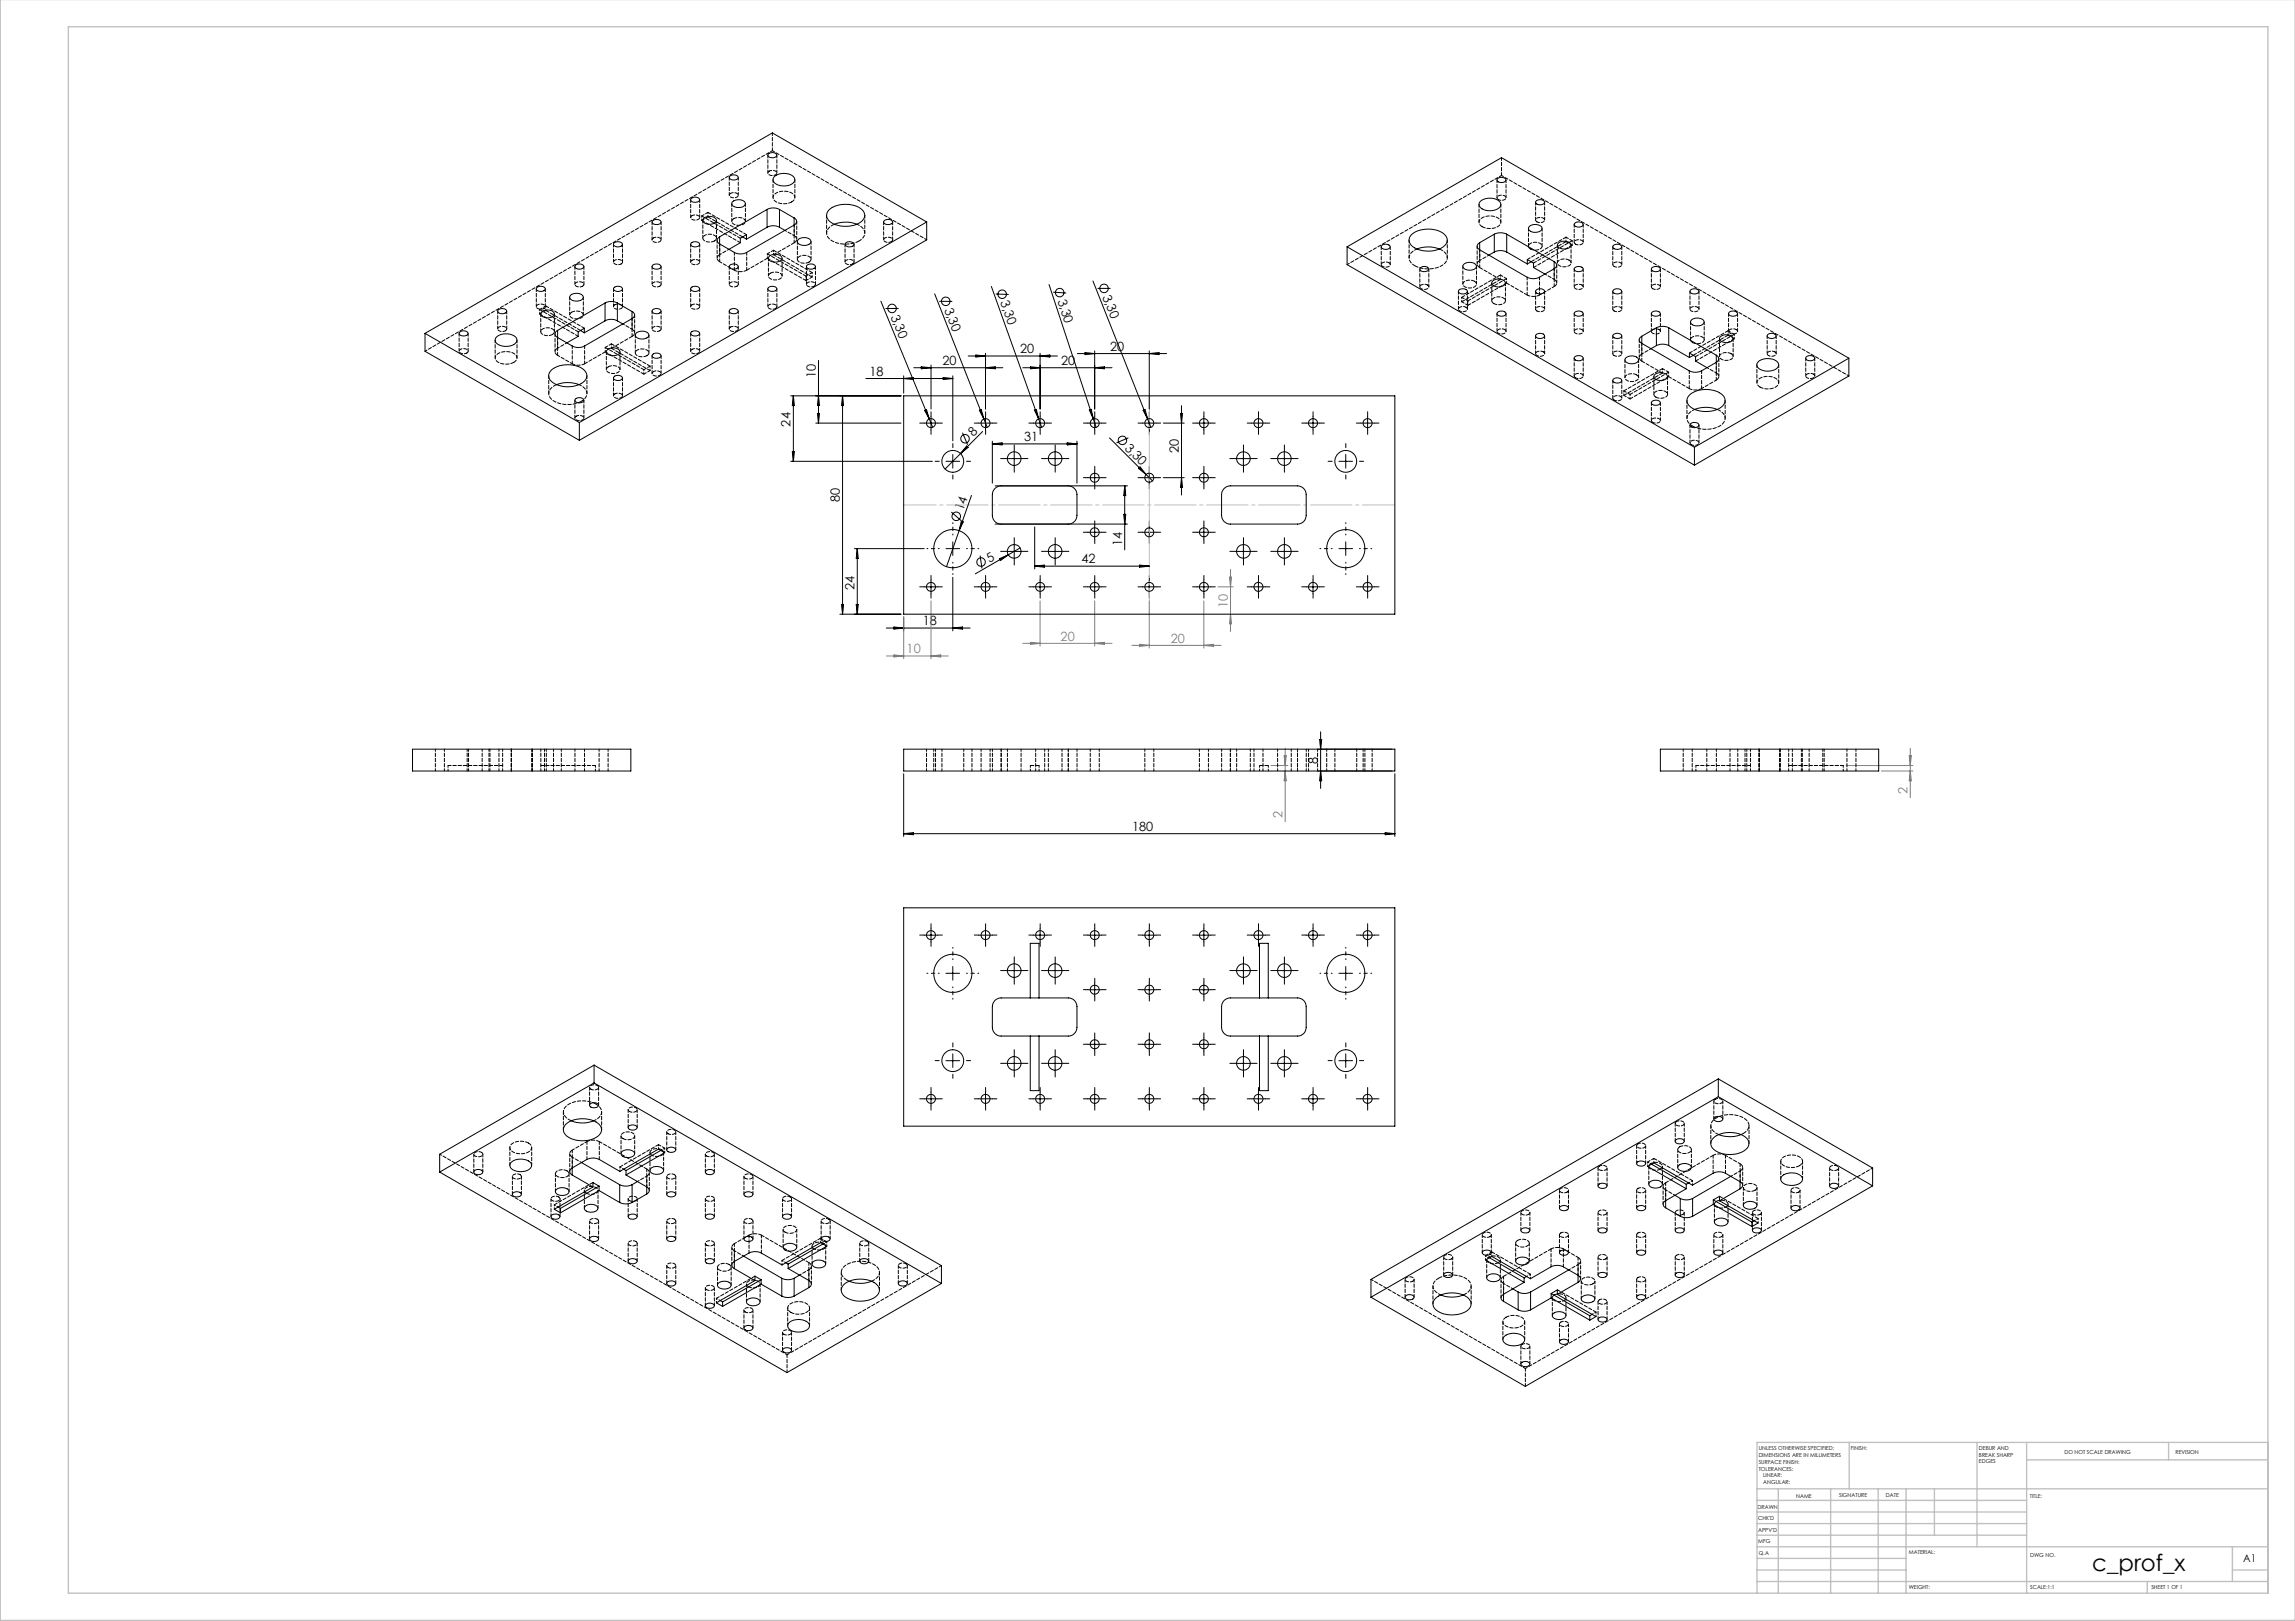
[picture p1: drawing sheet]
<svg xmlns="http://www.w3.org/2000/svg" width="841mm" height="594mm" viewBox="0 0 841 594" stroke-linecap="round" stroke-linejoin="round" font-family="sans-serif">
<defs><g id="words">
<text font-size="8.5" x="766.7" y="575.5">c_prof_x</text>
<g font-size="4.7">
<text x="345.9" y="113.4" transform="rotate(69 345.9 113.4)">3,30</text>
<text x="366.5" y="110.8" transform="rotate(70 366.5 110.8)">3,30</text>
<text x="387.5" y="110.2" transform="rotate(72 387.5 110.2)">3,30</text>
<text x="403.9" y="108.7" transform="rotate(68 403.9 108.7)">3,30</text>
<text x="326.3" y="116" transform="rotate(68 326.3 116)">3,30</text>
<text x="373.9" y="129.4">20</text>
<text x="406.8" y="128.5">20</text>
<text x="318.6" y="137.7">18</text>
<text x="345.3" y="133.7">20</text>
<text x="388.9" y="133.7">20</text>
<text x="298.9" y="138.5" transform="rotate(-90 298.9 138.5)">10</text>
<text x="289.7" y="156.3" transform="rotate(-90 289.7 156.3)">24</text>
<text x="356.7" y="160.1" transform="rotate(-45 356.7 160.1)">8</text>
<text x="375.3" y="161.6">31</text>
<text x="411.9" y="164.4" transform="rotate(45 411.9 164.4)">3,30</text>
<text x="432" y="166.1" transform="rotate(-90 432 166.1)">20</text>
<text x="307.8" y="184" transform="rotate(-90 307.8 184)">80</text>
<text x="352.9" y="187.3" transform="rotate(-71 352.9 187.3)">14</text>
<text x="411.2" y="200.2" transform="rotate(-90 411.2 200.2)">14</text>
<text x="362.6" y="206.1" transform="rotate(-30 362.6 206.1)">5</text>
<text x="396.3" y="206.4">42</text>
<text x="313.1" y="216.2" transform="rotate(-90 313.1 216.2)">24</text>
<text x="338.2" y="229.1">18</text>
<text x="482.9" y="279.8" transform="rotate(-90 482.9 279.8)">8</text>
<text x="414.8" y="304.5">180</text>
</g>
<g font-size="4.7" fill="#808080">
<text x="449.9" y="222.7" transform="rotate(-90 449.9 222.7)">10</text>
<text x="332.2" y="239.3">10</text>
<text x="388.7" y="234.7">20</text>
<text x="429" y="235.5">20</text>
<text x="699" y="290.9" transform="rotate(-90 699 290.9)">2</text>
<text x="470" y="299.8" transform="rotate(-90 470 299.8)">2</text>
</g>
<text font-size="3.9" x="822" y="572.4">A1</text>
<g font-size="2">
<text x="644.5" y="531.4">UNLESS OTHERWISE SPECIFIED:</text>
<text x="644.5" y="533.9">DIMENSIONS ARE IN MILLIMETERS</text>
<text x="678.2" y="531.4">FINISH:</text>
<text x="725.2" y="531.3">DEBUR AND</text>
<text x="725.2" y="533.8">BREAK SHARP</text>
<text x="756.5" y="532.8">DO NOT SCALE DRAWING</text>
<text x="797.2" y="533">REVISION</text>
<text x="644.5" y="536.4">SURFACE FINISH:</text>
<text x="644.5" y="538.9">TOLERANCES:</text>
<text x="725.2" y="536.3">EDGES</text>
<text x="646.1" y="541.4">LINEAR:</text>
<text x="646.1" y="543.9">ANGULAR:</text>
<text x="658.2" y="548.8">NAME</text>
<text x="673.9" y="548.7">SIGNATURE</text>
<text x="691.1" y="548.7">DATE</text>
<text x="743.8" y="549">TITLE:</text>
<text x="644.1" y="552.9">DRAWN</text>
<text x="644.3" y="557.1">CHK'D</text>
<text x="644.3" y="561.2">APPV'D</text>
<text x="644.3" y="565.6">MFG</text>
<text x="644.5" y="569.9">Q.A</text>
<text x="699.5" y="569.3">MATERIAL:</text>
<text x="744" y="570.4">DWG NO.</text>
<text x="699.5" y="582.3">WEIGHT:</text>
<text x="744" y="582.4">SCALE:1:1</text>
<text x="788.4" y="582.4">SHEET 1 OF 1</text>
</g>
</g></defs>
<g fill="none" stroke="#000" stroke-width=".37">
<path d="M281.6 56.4a2.02 2.02 0 0 1 3.1 .5 1.97 1.97 0 0 1-3.3 .1zM253.3 72.7a2.07 2.07 0 0 1 3.1 .5 2 2 0 0 1-3.3 .1zM267.4 64.6a2.02 2.02 0 0 1 3.1 .5 2.01 2.01 0 0 1-3.3 .1zM268.5 73.9a3.2 3.2 0 0 1 4.7 .7 2.92 2.92 0 0 1-4.6 .9l-.5-1zM281.1 76.8a4.9 4.9 0 0 1 4.5 0M281.1 76.8l-17.4 10M281.1 76.8v6.5M283.6 64.9a5.4 5.4 0 0 1 7.4 .2 2.16 2.16 0 0 1-2.1 2.9 4.7 4.7 0 0 1-5.6-1.8zM285.6 76.8l5.4 3.1M285.6 76.8v6.5M291 79.9a1.37 1.37 0 0 1 1 1.3 1.37 1.37 0 0 1-1 1.3M291 79.9v2.6"/>
<path d="M303.8 76.9a9.9 9.9 0 0 1 12.5 .4 3 3 0 0 1-1.8 4.6 10.2 10.2 0 0 1-10.9-1.2 2.63 2.63 0 0 1 .2-3.8zM542.5 73.8a5.5 5.5 0 0 1 7.4 .6 2.47 2.47 0 0 1-2.7 2.7 4.3 4.3 0 0 1-5.2-2.1zM548.7 65.6a2.03 2.03 0 0 1 3.2 .3 1.82 1.82 0 0 1-1.7 1 1.82 1.82 0 0 1-1.6-1.1zM562.9 73.7a2.06 2.06 0 0 1 3.1 .4 1.82 1.82 0 0 1-1.7 1 1.82 1.82 0 0 1-1.6-1.1zM210.7 97.4a2.12 2.12 0 0 1 3.3 .2 1.83 1.83 0 0 1-1.7 1.1 1.83 1.83 0 0 1-1.7-1.1zM225.1 89a2.11 2.11 0 0 1 3 .4 1.83 1.83 0 0 1-1.6 1.1 1.83 1.83 0 0 1-1.7-1zM239.1 80.9a2.06 2.06 0 0 1 3.2 .5 2 2 0 0 1-3.4 0zM239.3 97.1a2.11 2.11 0 0 1 2.9 .5 1.8 1.8 0 0 1-1.6 1.1 1.8 1.8 0 0 1-1.7-1.1zM253.3 89.1a2.07 2.07 0 0 1 3.1 .5 2 2 0 0 1-3.3 0zM257.8 80.1a3.2 3.2 0 0 1 4.7 .4 2.32 2.32 0 0 1-3.4 1.6l-1.3-.7a.86 .86 0 0 1 0-1.3zM263.7 86.8a1.39 1.39 0 0 0-.9 1.3 1.39 1.39 0 0 0 .9 1.3M263.7 86.8v2.6"/>
<path d="M267.5 97.1a2.11 2.11 0 0 1 3 .5 1.81 1.81 0 0 1-1.6 1.1 1.81 1.81 0 0 1-1.7-1.1zM272.1 86.8l1.4 .9M273.5 87.7v-1.7l-2.2 1.3v1.7l-4.2 2.4M281.1 83.3a4.9 4.9 0 0 1 4.5 0M281.1 83.3l-7.6 4.4M281.9 93.9a3.4 3.4 0 0 1 4.6 .4 1.86 1.86 0 0 1-2.5 1.8 1.77 1.77 0 0 1-2.3-1.9zM285.6 83.3l2 1.1M291 82.5l-17.4 10a4.8 4.8 0 0 1-4.5 0l-5.4-3.1M292.7 87.6a3.2 3.2 0 0 1 4.4 .7 2.32 2.32 0 0 1-3.3 1.5 1.28 1.28 0 0 1-1.4-.7 1.28 1.28 0 0 1 .3-1.5zM295.6 97.4a2.12 2.12 0 0 1 3.2 .2 1.81 1.81 0 0 1-1.6 1.1 1.81 1.81 0 0 1-1.7-1.1zM305.8 82.2a11.4 11.4 0 0 1 8.2 0M309.7 89.2a2.12 2.12 0 0 1 3.2 .2 1.83 1.83 0 0 1-1.6 1.1 1.83 1.83 0 0 1-1.6-1z"/>
<path d="M324.1 80.8a1.87 1.87 0 0 1 3 .7 1.96 1.96 0 0 1-3.3-.2zM339.6 81.3l-56.6-32.6-127.2 73.5M339.6 81.3l-127.3 73.5M339.6 81.3v6.6l-127.3 73.5M493.6 90.4l56.6-32.6 127.3 73.5M493.6 90.4l127.3 73.5M493.6 90.4v6.6l127.3 73.5M506.4 89.9a1.95 1.95 0 0 1 3 .7 1.97 1.97 0 0 1-3.3-.1zM517.1 86.1a9.9 9.9 0 0 1 12.6 .2 2.94 2.94 0 0 1-1.6 4.6 9.8 9.8 0 0 1-11.3-1.5 2.56 2.56 0 0 1 .3-3.3zM519.2 91.3a11.4 11.4 0 0 1 8.3 0M520.5 98.1a1.97 1.97 0 0 1 3.1 .6 1.97 1.97 0 0 1-3.3-.1zM536.4 96.9a3.1 3.1 0 0 1 4.6 .6 2.43 2.43 0 0 1-3.5 1.4l-1.2-.7a.86 .86 0 0 1 .1-1.3z"/>
<path d="M542.2 88.9a1.39 1.39 0 0 0-.9 1.3 1.39 1.39 0 0 0 .9 1.3M542.2 91.5l17.4 10.1a5.1 5.1 0 0 0 4.5 0l5.4-3.1M542.2 88.9v2.6M547.6 85.8a5.2 5.2 0 0 1 4.5 0M547.6 92.4a5.2 5.2 0 0 1 4.5 0M547.6 85.8l-5.4 3.1M547.6 85.8v6.6M547.6 92.4l-2 1.1M552.1 85.8l17.4 10.1M552.1 92.4l7.6 4.3M552.1 85.8v6.6M559.7 96.7v-1.6l2.2 1.3v1.6l4.2 2.4"/>
<path d="M560.5 82.9a3.4 3.4 0 0 1 4.5 .5 2.05 2.05 0 0 1-2.6 1.8 1.63 1.63 0 0 1-2.1-2zM561.1 95.9l-1.4 .8M569.5 95.9a1.39 1.39 0 0 1 .9 1.3 1.39 1.39 0 0 1-.9 1.3M569.5 95.9v2.6M571 89.1a3.2 3.2 0 0 1 4.7 .6 2.88 2.88 0 0 1-4.5 1l-.3-.3a.9 .9 0 0 1 .1-1.3zM577 81.9a2.06 2.06 0 0 1 3.1 .3 1.82 1.82 0 0 1-1.6 1 1.82 1.82 0 0 1-1.6-1zM577.1 98.1a2.19 2.19 0 0 1 3 .3 1.75 1.75 0 0 1-2.9 .8 .64 .64 0 0 1-.1-1.1zM591.1 90.1a2.1 2.1 0 0 1 3.2 .3 1.82 1.82 0 0 1-1.7 1 1.82 1.82 0 0 1-1.6-1.1zM605.3 98.2a2.1 2.1 0 0 1 3.1 .4 1.82 1.82 0 0 1-1.6 1 1.82 1.82 0 0 1-1.6-1.1zM182.5 113.7a2.12 2.12 0 0 1 3.2 .2 1.81 1.81 0 0 1-1.7 1.1 1.81 1.81 0 0 1-1.6-1zM196.8 105.3a2.13 2.13 0 0 1 3 .5 1.83 1.83 0 0 1-1.6 1 1.83 1.83 0 0 1-1.7-1zM198.4 114.4a3.3 3.3 0 0 1 4.7 .4 2.14 2.14 0 0 1-2.8 1.6l-1.9-.7-.2-.6z"/>
<path d="M209.1 108.2a3.2 3.2 0 0 1 4.6 .7 2.97 2.97 0 0 1-4.5 .8l-.3-.2a.92 .92 0 0 1 .2-1.3zM221.7 111a4.8 4.8 0 0 1 4.5 0M221.7 117.6a4.8 4.8 0 0 1 4.5 0M221.7 111l-17.4 10.1M221.7 111v6.6M221.7 117.6l-7.6 4.3M225 105.4a2.03 2.03 0 0 1 3.1 .5 1.83 1.83 0 0 1-1.7 .9 1.83 1.83 0 0 1-1.6-1.1zM226.2 111l5.4 3.2M226.2 111v6.6M226.2 117.6l2 1.1M231.6 116.8l-17.4 10a4.8 4.8 0 0 1-4.5 0l-5.4-3.1M231.6 114.2a1.37 1.37 0 0 1 1 1.3 1.37 1.37 0 0 1-1 1.3"/>
<path d="M231.6 114.2v2.6M239.3 113.4a2.11 2.11 0 0 1 2.9 .5 1.8 1.8 0 0 1-1.6 1.1 1.8 1.8 0 0 1-1.7-1zM253.3 105.4a2.07 2.07 0 0 1 3.1 .5 1.83 1.83 0 0 1-1.7 .9 1.83 1.83 0 0 1-1.6-1.1zM267.4 113.6a2.02 2.02 0 0 1 3.1 .4 1.97 1.97 0 0 1-3.3 .1zM281.4 105.5a2.12 2.12 0 0 1 3.3 .3 1.83 1.83 0 0 1-1.7 1 1.83 1.83 0 0 1-1.6-1zM322.8 110.4l17.7 43.1M329.3 113l-4.8 .1M342.5 107.7l18 45.8M344.2 110.4h4.8M363.3 105l17.3 48.5M364.9 107.7l4.7 .2M384.4 104.3l16.2 49.2"/>
<path d="M385.9 107.1l4.8 .3M400.5 103l20 50.5M402.2 105.7h4.8M534.7 106.2a1.96 1.96 0 0 1 3 .7 1.97 1.97 0 0 1-3.3-.1zM547.1 102.9a3.4 3.4 0 0 1 4.5 .5 2.05 2.05 0 0 1-2.7 1.8 1.63 1.63 0 0 1-2.1-2zM548.8 114.4a1.92 1.92 0 0 1 3.1 .6 1.97 1.97 0 0 1-3.3 0zM562.9 106.4a2.06 2.06 0 0 1 3.1 .3 1.85 1.85 0 0 1-3.3 0zM577.1 114.4a1.92 1.92 0 0 1 3 .6 1.97 1.97 0 0 1-3.2 0zM591.1 106.4a2.1 2.1 0 0 1 3.2 .3 1.85 1.85 0 0 1-3.3 0zM605.4 114.4a1.92 1.92 0 0 1 3 .6 2 2 0 0 1-3.3 0zM619.5 106.2a1.95 1.95 0 0 1 3 .7 1.97 1.97 0 0 1-3.2-.1zM619.9 117.2a3.4 3.4 0 0 1 4.5 .5 1.96 1.96 0 0 1-2.6 1.7 1.64 1.64 0 0 1-2.1-1.9z"/>
<path d="M633.7 114.4a1.91 1.91 0 0 1 3 .6 1.97 1.97 0 0 1-3.3 0zM155.8 122.2v6.5l56.5 32.7M155.8 122.2l56.5 32.6M168.6 121.6a1.85 1.85 0 0 1 2.9 .7 1.92 1.92 0 0 1-3.3-.2zM182.1 123.3a5.5 5.5 0 0 1 7.1 .6 2.2 2.2 0 0 1-2.2 2.8 4.7 4.7 0 0 1-5.5-1.8v-.8zM202.2 135.5a10.2 10.2 0 0 1 12.1 .3 2.87 2.87 0 0 1-1.3 4.7 9.9 9.9 0 0 1-11.4-1.2l-.3-.6a2.72 2.72 0 0 1 .9-3.2zM204.3 121.1a1.37 1.37 0 0 0-.9 1.3 1.37 1.37 0 0 0 .9 1.3M204.3 121.1v2.6M212.7 121.1l1.4 .8M214.1 121.9v-1.6l-2.2 1.3v1.7l-4.2 2.4M222.6 128.2a3.2 3.2 0 0 1 4.6 .7 2.97 2.97 0 0 1-4.6 .8l-.2-.2a.92 .92 0 0 1 .2-1.3zM225 138.1a2 2 0 0 1 3.1 .4 1.97 1.97 0 0 1-3.3 .1z"/>
<path d="M233.3 121.9a3.2 3.2 0 0 1 4.5 .7 2.14 2.14 0 0 1-2.9 1.6l-.5-.1a1.28 1.28 0 0 1-1.4-.7 1.28 1.28 0 0 1 .3-1.5zM239.1 129.9a2.03 2.03 0 0 1 3.2 .5 2 2 0 0 1-3.4 .1zM253.3 121.7a2.09 2.09 0 0 1 3.1 .5 2 2 0 0 1-3.3 .1zM299.9 132.1v22.9M317.3 138.7h31.8M331.2 137.7v6.4M331.2 138.7l3.5-.4v.8zM334.8 134.8h32.7M337.6 134.4l3.6 .4-3.6 .3zM341.2 133.8v16.1M345.6 138.3l3.5 .4-3.5 .4zM349.1 137.7v23.9"/>
<path d="M354.8 130.5h32.7M357.6 130.1l3.5 .4-3.5 .3zM361.1 134.8l3.6-.4v.7zM361.1 129.5v20.4M374.8 134.8h32.7M377.6 134.4l3.5 .4-3.5 .3zM381.1 129.5v20.4M381.1 130.5l3.6-.4v.7zM394.8 129.6h32.7M397.6 129.2l3.5 .4-3.5 .4zM401.1 128.6v21.3M401.1 134.8l3.6-.4v.7z"/>
<path d="M421.1 128.6v21.3M421.1 129.6l3.6-.4v.8zM563 122.6a1.98 1.98 0 0 1 3 .6 1.97 1.97 0 0 1-3.3-.1zM577.3 130.6a1.99 1.99 0 0 1 2.8 .6 1.82 1.82 0 0 1-1.6 1 1.82 1.82 0 0 1-1.6-1zM591.1 139a2.1 2.1 0 0 1 3.2 .4 1.82 1.82 0 0 1-1.7 1 1.82 1.82 0 0 1-1.6-1.1zM591.1 122.7a2.06 2.06 0 0 1 3.2 .3 1.82 1.82 0 0 1-1.7 1 1.82 1.82 0 0 1-1.6-1zM595.7 131.2a3.2 3.2 0 0 1 4.7 .6 2.77 2.77 0 0 1-4 1.2l-.9-.9zM601.6 123.2a1.37 1.37 0 0 0-.9 1.3 1.37 1.37 0 0 0 .9 1.3M601.6 125.8l17.4 10.1a5.1 5.1 0 0 0 4.5 0l5.4-3.1M601.6 123.2v2.6M606.5 137.2a3.4 3.4 0 0 1 4.5 .5 2.02 2.02 0 0 1-2.7 1.7 1.64 1.64 0 0 1-2.1-1.9zM607 120.1a5.1 5.1 0 0 1 4.5 0"/>
<path d="M607 126.6a5.1 5.1 0 0 1 4.5 0M607 120.1l-5.4 3.1M607 120.1v6.5M607 126.6l-2 1.2M611.5 120.1l17.4 10.1M611.5 120.1v6.5M611.5 126.6l7.6 4.4M619.1 131v-1.6l2.2 1.3v1.6l4.2 2.4M620.5 130.2l-1.4 .8M628.9 130.2a1.39 1.39 0 0 1 .9 1.3 1.39 1.39 0 0 1-.9 1.3M628.9 130.2v2.6M630.4 123.4a3.2 3.2 0 0 1 4.7 .6 2.43 2.43 0 0 1-3.6 1.4l-.9-.4-.5-.6z"/>
<path d="M644.3 132.6a5.4 5.4 0 0 1 7.4 .6 2.41 2.41 0 0 1-2.6 2.7 4.3 4.3 0 0 1-5.3-2.1zM647.8 122.6a1.98 1.98 0 0 1 3 .6 1.97 1.97 0 0 1-3.2-.1zM662 130.7a1.96 1.96 0 0 1 3 .7 1.97 1.97 0 0 1-3.3-.1zM677.5 131.3l-56.6 32.6M677.5 131.3v6.5l-56.6 32.7M203.9 141a11.4 11.4 0 0 1 8.3 0M210.9 146.2a2.03 2.03 0 0 1 3.1 .5 1.97 1.97 0 0 1-3.3 .1zM212.3 154.8v6.6M289.7 145.1h40.5M290.7 145.1v23.9M290.7 145.1l.4 3.5h-.8zM298.9 155h31.3"/>
<path d="M299.5 151.5h.8l-.4 3.5zM299.9 145.1l.4 3.5h-.8zM308.8 145.1l.3 3.5h-.7zM308.8 145.1v80M331.2 145.1h179.9v80h-179.9zM338.7 155h4.9M338.8 150.4l.7-.3 1 3.4zM340.5 153.5l1.3 3.1M341.2 152.6v4.9M352.7 158.6l1.9 4.4M358.7 155h4.9M358.9 150.3l.7-.2 .9 3.4z"/>
<path d="M360.1 158.1l-13.8 13.8M360.5 153.5l1.3 3.1M361.1 152.6v4.9M378.7 155h4.9M379.1 150.3l.7-.3 .8 3.5zM380.6 153.5l1.1 3.1M381.1 152.6v4.9M398.6 155h5M399.2 150.2l.7-.2 .7 3.5zM400.6 153.5l1.1 3.1M401.1 152.6v4.9M418.6 155h5.1"/>
<path d="M418.9 150.3l.7-.2 .9 3.4zM420.5 153.5l1.2 3.1M421.1 152.6v4.9M426.3 155h7.7M432.6 151.5h.8l-.4 3.5zM433 148.7v32.7M438.6 155h5.1M441.1 152.6v4.9M458.6 155h5.1M461.2 152.6v4.9M478.6 155h5.1M481.2 152.6v4.9"/>
<path d="M498.7 155h5M501.2 152.6v4.9M605.3 147.2a2.1 2.1 0 0 1 3.1 .4 1.85 1.85 0 0 1-3.2-.1zM619.2 144.7a9.8 9.8 0 0 1 12.5 .6 3.2 3.2 0 0 1-2.1 4.6 10.2 10.2 0 0 1-10.8-1.4l-.3-.6a2.55 2.55 0 0 1 .7-3.2zM619.4 155.4a2.1 2.1 0 0 1 3.2 .3 1.82 1.82 0 0 1-1.7 1 1.82 1.82 0 0 1-1.6-1.1zM621 150a11.4 11.4 0 0 1 8.3 0M289.7 169h52M290.3 165.5h.8l-.4 3.5zM346.6 169h5M349.1 166.5v5M354.2 163.4l.6 .6-2.8 2.2zM363.6 161.7v15.4"/>
<path d="M363.6 162.7h31.1M363.6 162.7l3.6-.4v.7zM364.7 178h48.5M366.9 178a3.3 3.3 0 0 0-3.3 3.3v7.6a3.2 3.2 0 0 0 3.3 3.1M369.1 168.1h5.1M371.7 165.6v5M384.1 168.1h5M386.6 165.6v5M391.1 162.3l3.6 .4-3.6 .3zM391.4 178a3.3 3.3 0 0 1 3.3 3.3v7.6a3.2 3.2 0 0 1-3.3 3.1M394.7 161.7v15.4M398.6 175h5"/>
<path d="M401.1 172.6v4.9M406.6 160.5l15.7 15.7M412.2 178v23.5M412.2 178l.3 3.6h-.7zM413.5 160.4l-4.4 1.9M417.8 171.1l2.2 2.8-2.8-2.2zM418.6 175h5.1M421.1 172.6v4.9M426.3 175h7.7M433 175l.4 3.6h-.8zM438.6 175h5.1M441.1 172.6v4.9"/>
<path d="M448.6 179l1-.7 1.2-.3h24.6a3.2 3.2 0 0 1 3.2 3.3v7.6a3.1 3.1 0 0 1-3.2 3.1h-24.6a3.2 3.2 0 0 1-3.2-3.1v-7.6l.3-1.3zM453.1 168.1h5.1M455.6 165.6v5M468.2 168.1h4.9M470.6 165.6v5M490.6 169h5.1M493.1 166.5v5M620.9 163.9v6.6M348.6 187.6l3.6 3.2M349.1 198.6v4.9M352.3 191l.7 .2-1.5 3.2zM356 181.6l-9.1 26.1"/>
<path d="M364.7 192h48.5M371.7 199.6v5M379.2 193.1v15.4M386.6 199.6v5M398.6 195h5M401.1 192.5v5M411.8 188.5h.7l-.3 3.5zM418.6 195h5.1M421.1 192.5v5M438.6 195h5.1M441.1 192.5v5M455.6 199.6v5"/>
<path d="M470.6 199.6v5M493.1 198.6v4.9M313.1 201h25.6M314.1 201v24.1M314.1 201l.4 3.6h-.7zM338.7 215h4.9M341.2 212.5v5.1M346.6 201h5M349.1 211.6v19.6M358.7 215h4.9M359.2 203.6l.6 4.7M361.1 212.5v5.1"/>
<path d="M366.2 204.7l3.3-1.4-2.9 2.1zM369.1 202.1h5.1M369.5 203.3l-12.1 7M373.8 200.8l-4.3 2.5M378.7 215h4.9M379.2 207.5h41.9M379.2 207.5l3.5-.4v.7zM381.1 212.5v5.1M384.1 202.1h5M398.6 215h5M401.1 212.5v5.1M417.6 207.1l3.5 .4-3.5 .3z"/>
<path d="M418.6 215h5.1M421.1 212.5v5.1M438.6 215h5.1M441.1 212.5v5.1M453.1 202.1h5.1M458.6 215h5.1M461.2 212.5v5.1M468.2 202.1h4.9M478.6 215h5.1M481.2 212.5v5.1M490.6 201h5.1M498.7 215h5"/>
<path d="M501.2 212.5v5.1M307.8 225.1h22.4M308.4 221.5h.7l-.3 3.6zM313.8 221.5h.7l-.4 3.6zM324.8 230.1h30.7M327.6 229.8l3.6 .3-3.6 .4zM331.2 226.1v5.1M349.1 230.1l3.6-.3v.7zM151.2 274.5h80v8h-80zM331.2 274.5h179.9v8h-179.9zM483.6 271h.7l-.4 3.5zM483.9 268.2v20.7"/>
<path d="M608.4 274.5h80v8h-80zM331.2 283.5v23M483.9 282.5l.4 3.6h-.7zM511.1 283.5v23M331.2 305.5h179.9M331.2 305.5l3.5-.4v.8zM507.6 305.1l3.5 .4-3.5 .4zM331.2 332.7h179.9v80h-179.9zM338.7 342.7h4.9M341.2 340.2v5M346.6 356.7h5M349.1 354.2v5"/>
<path d="M358.7 342.7h4.9M361.1 340.2v5M369.1 355.7h5.1M371.7 353.2v5M378.7 342.7h4.9M381.1 340.2v5M384.1 355.7h5M386.6 353.2v5M398.6 342.7h5M401.1 340.2v5M418.6 342.7h5.1M421.1 340.2v5"/>
<path d="M438.6 342.7h5.1M441.1 340.2v5M453.1 355.7h5.1M455.6 353.2v5M458.6 342.7h5.1M461.2 340.2v5M468.2 355.7h4.9M470.6 353.2v5M478.6 342.7h5.1M481.2 340.2v5M490.6 356.7h5.1M493.1 354.2v5"/>
<path d="M498.7 342.7h5M501.2 340.2v5M364.6 366.6l1-.7 1.3-.2h24.5a3.2 3.2 0 0 1 3.3 3.2v7.6a3.2 3.2 0 0 1-3.3 3.2h-24.5a3.2 3.2 0 0 1-3.3-3.2v-7.6l.3-1.2zM377.5 365.7v-20h3.3v20M377.5 379.7v20h3.3v-20M398.6 362.7h5M401.1 360.2v5M418.6 362.7h5.1M421.1 360.2v5M438.6 362.7h5.1M441.1 360.2v5M448.6 366.6l1-.7 1.2-.2h24.6a3.1 3.1 0 0 1 3.2 3.2v7.6a3.1 3.1 0 0 1-3.2 3.2h-24.6a3.2 3.2 0 0 1-3.2-3.2v-7.6l.3-1.2z"/>
<path d="M461.5 365.7v-20h3.2v20M461.5 379.7v20h3.2v-20M217.7 390.3l-56.6 32.7v6.5M217.7 390.3v6.5M217.7 396.8l-56.6 32.7M217.7 396.8l127.3 73.5M217.7 390.3l127.3 73.5v6.5M346.6 388.7h5M349.1 386.2v5M369.1 389.7h5.1M371.7 387.2v5M384.1 389.7h5"/>
<path d="M386.6 387.2v5M398.6 382.7h5M401.1 380.2v5M418.6 382.7h5.1M421.1 380.2v5M438.6 382.7h5.1M441.1 380.2v5M453.1 389.7h5.1M455.6 387.2v5M468.2 389.7h4.9M470.6 387.2v5M490.6 388.7h5.1"/>
<path d="M493.1 386.2v5M629.7 395.4v6.5M629.7 395.4l56.5 32.6v6.5M629.7 395.4l-127.3 73.4v6.6M207.4 411.9a10.1 10.1 0 0 1 12.2 .1 3.1 3.1 0 0 1-1.8 5.1 10.2 10.2 0 0 1-10.7-1.4 2.63 2.63 0 0 1 .3-3.8zM209.3 410.7a11.3 11.3 0 0 0 8.3 0M216.4 404.4a1.99 1.99 0 0 1 2.9 .6 1.85 1.85 0 0 1-3.3-.1zM230.6 412.5a2.07 2.07 0 0 1 2.9 .6 1.82 1.82 0 0 1-1.7 1 1.82 1.82 0 0 1-1.6-1zM338.7 402.7h4.9M341.2 400.2v5M358.7 402.7h4.9M361.1 400.2v5"/>
<path d="M378.7 402.7h4.9M381.1 400.2v5M398.6 402.7h5M401.1 400.2v5M418.6 402.7h5.1M421.1 400.2v5M438.6 402.7h5.1M441.1 400.2v5M458.6 402.7h5.1M461.2 400.2v5M478.6 402.7h5.1M481.2 400.2v5"/>
<path d="M498.7 402.7h5M501.2 400.2v5M614.1 417.8a2.03 2.03 0 0 1 3.1 .4 2 2 0 0 1-3.3 .1zM627.8 417.1a9.9 9.9 0 0 1 12.6 .3 2.84 2.84 0 0 1-1.2 4.3 10.2 10.2 0 0 1-11.5-.8l-.7-1.1a2.5 2.5 0 0 1 .8-2.7zM628.2 409.6a2.07 2.07 0 0 1 3.1 .5 1.83 1.83 0 0 1-1.7 .9 1.83 1.83 0 0 1-1.5-1.1zM629.7 401.9l56.5 32.6M629.7 401.9l-127.3 73.5M629.8 415.8a11.8 11.8 0 0 0 8.2 0M161.1 429.5l127.3 73.5 56.6-32.7M173.8 429a1.95 1.95 0 0 1 3.1 .6 1.97 1.97 0 0 1-3.3-.1zM187.3 425.9a5.6 5.6 0 0 1 7.2 .2 2.02 2.02 0 0 1-1.7 3 5.1 5.1 0 0 1-5.9-1.5v-.9zM188 437.2a1.97 1.97 0 0 1 3 .6 1.97 1.97 0 0 1-3.3-.1z"/>
<path d="M203.8 436a3.2 3.2 0 0 1 4.7 .5 2.88 2.88 0 0 1-4.5 1l-.2-.2a.9 .9 0 0 1 0-1.3zM209.7 428l5.4-3.1a5.2 5.2 0 0 1 4.5 0l7.6 4.4 14.1-8.2 2.3 1.3-14.2 8.2M209.7 428a1.39 1.39 0 0 0-.9 1.3 1.39 1.39 0 0 0 .9 1.3M209.7 430.6l7.6 4.4M209.7 428v2.6M213.1 426l14 8.1M217.3 435l-14.2 8.1 2.3 1.3M219.5 436.3l-14.1 8.1M219.5 436.3l7.6 4.3M219.5 434.7v1.6M219.5 434.7l-2.2-1.4v1.7M219.5 434.7l-14.1 8.1"/>
<path d="M227.1 434.1a5.2 5.2 0 0 0 4.5 0M227.1 434.1v6.5M228 421.9a3.4 3.4 0 0 1 4.5 .6 2.06 2.06 0 0 1-2.7 1.7 1.63 1.63 0 0 1-2-2zM228.6 428.4l.8 .5M229.4 430.6l7.6 4.3M229.4 428.9v1.7M231.6 434.1v6.5M233.6 433l-2 1.1M237 434.9a1.39 1.39 0 0 1 .9 1.3 1.39 1.39 0 0 1-.9 1.3M237 437.5l-5.4 3.1M237 434.9v2.6M238.5 428.2a3.2 3.2 0 0 1 4.7 .6 2.83 2.83 0 0 1-4.5 1l-.3-.3a.9 .9 0 0 1 .1-1.3z"/>
<path d="M242.1 421.6l-12.7 7.3M244.6 437.2a1.98 1.98 0 0 1 3 .6 1.97 1.97 0 0 1-3.3-.1zM244.7 420.7a2.03 2.03 0 0 1 2.9 .6 1.82 1.82 0 0 1-1.6 1 1.82 1.82 0 0 1-1.7-1.1zM258.6 429.1a2.1 2.1 0 0 1 3.2 .4 1.82 1.82 0 0 1-1.7 1 1.82 1.82 0 0 1-1.6-1.1zM272.7 437.3a2.1 2.1 0 0 1 3.2 .3 1.82 1.82 0 0 1-1.7 1 1.82 1.82 0 0 1-1.6-1.1zM585.8 434.1a2.03 2.03 0 0 1 3.1 .5 1.97 1.97 0 0 1-3.3 .1zM599.9 425.9a2.06 2.06 0 0 1 3.1 .5 1.97 1.97 0 0 1-3.2 .1zM604.4 433.3a3.3 3.3 0 0 1 4.8 .4 2.66 2.66 0 0 1-3.9 1.4l-1-.8zM605.2 426.6l12.7 7.4M610.4 440a1.37 1.37 0 0 0-1 1.3 1.37 1.37 0 0 0 1 1.3M610.4 440v2.6M613.8 438l1.9 1.2"/>
<path d="M615.2 427a3.1 3.1 0 0 1 4.6 .8 2.94 2.94 0 0 1-5 .2zM615.7 439.2a5.1 5.1 0 0 0 4.6 0M615.7 439.2v6.5M617.9 435.6l-7.5 4.4M617.9 434v1.6M618.8 433.5l-.9 .5M620.3 439.2v6.5M627.8 439.7v1.6M627.8 439.7l2.3-1.3v1.6M627.8 439.7l14.2 8.1M634.3 431.1l-14 8.1M637.6 433a1.37 1.37 0 0 1 1 1.3 1.37 1.37 0 0 1-1 1.3"/>
<path d="M637.6 433l-5.3-3.1a5.1 5.1 0 0 0-4.5 0l-7.6 4.4-14.2-8.2-2.2 1.3 14.1 8.2M637.6 435.6l-7.5 4.4M637.6 433v2.6M653.2 430.8a5.6 5.6 0 0 1 7.1 .6 2.17 2.17 0 0 1-2.2 2.8 4.6 4.6 0 0 1-5.5-1.8v-.9zM670.5 434.2a2.12 2.12 0 0 1 3.2 .2 1.83 1.83 0 0 1-1.6 1.1 1.83 1.83 0 0 1-1.6-1zM686.2 434.5l-127.3 73.5-56.5-32.6M202.1 445.3a1.96 1.96 0 0 1 3.1 .6 1.97 1.97 0 0 1-3.3 0zM204.5 442.3l.9 .5M205.4 442.8v1.6M214.6 441.9a3.3 3.3 0 0 1 4.5 .6 2.02 2.02 0 0 1-2.7 1.7 1.63 1.63 0 0 1-2.1-2zM216.3 453.5a2.24 2.24 0 0 1 3 .3 1.77 1.77 0 0 1-2.9 .7 .64 .64 0 0 1-.1-1zM227.1 440.6a5.2 5.2 0 0 0 4.5 0"/>
<path d="M230.6 445.2a1.99 1.99 0 0 1 2.9 .6 1.82 1.82 0 0 1-1.7 1 1.82 1.82 0 0 1-1.6-1.1zM244.6 453.5a2.19 2.19 0 0 1 3 .3 1.75 1.75 0 0 1-2.9 .7 .64 .64 0 0 1-.1-1zM258.6 445.4a2.1 2.1 0 0 1 3.2 .4 1.82 1.82 0 0 1-1.7 1 1.82 1.82 0 0 1-1.6-1.1zM272.9 453.5a2.19 2.19 0 0 1 3 .3 1.75 1.75 0 0 1-3 .7 .6 .6 0 0 1 0-1zM287 445.3a1.99 1.99 0 0 1 3.1 .6 2 2 0 0 1-3.4 0zM287.4 456.2a3.3 3.3 0 0 1 4.5 .6 2 2 0 0 1-2.7 1.7 1.67 1.67 0 0 1-2.1-2zM301.1 453.5a1.97 1.97 0 0 1 3.1 .6 1.97 1.97 0 0 1-3.3-.1zM301.6 455.9l-12.8 7.3M543.5 458.5a1.9 1.9 0 0 1 3 .7 1.95 1.95 0 0 1-3.3-.2zM557.4 450.6a2.12 2.12 0 0 1 3.2 .2 1.83 1.83 0 0 1-1.6 1 1.83 1.83 0 0 1-1.7-1zM571.5 442.4a2.12 2.12 0 0 1 3.2 .2 1.81 1.81 0 0 1-1.6 1.1 1.81 1.81 0 0 1-1.6-1zM571.6 458.6a2.02 2.02 0 0 1 3.1 .5 1.97 1.97 0 0 1-3.2 0z"/>
<path d="M585.7 450.6a2.12 2.12 0 0 1 3.2 .2 1.86 1.86 0 0 1-1.6 1 1.86 1.86 0 0 1-1.7-1zM599.9 458.6a2.03 2.03 0 0 1 3.1 .5 1.97 1.97 0 0 1-3.2 0zM599.9 442.3a2 2 0 0 1 3.1 .4 1.97 1.97 0 0 1-3.2 .1zM610.4 442.6l5.3 3.1M614.2 450.3a2.11 2.11 0 0 1 2.9 .5 1.83 1.83 0 0 1-1.6 1 1.83 1.83 0 0 1-1.6-1zM615.7 445.7a5.1 5.1 0 0 0 4.6 0M627.8 441.3l14.2 8.2M627.8 441.3l-7.5 4.4M628.3 458.5a2.11 2.11 0 0 1 3 .4 1.8 1.8 0 0 1-1.6 1.1 1.8 1.8 0 0 1-1.7-1zM628.6 447a3.1 3.1 0 0 1 4.6 .8 2.94 2.94 0 0 1-4.9 .2zM630.1 440l14.1 8.2-2.2 1.3M639.1 441.1a3.3 3.3 0 0 1 4.7 .4 2.18 2.18 0 0 1-2.8 1.6l-1.9-.7-.3-.7z"/>
<path d="M642 447.8v1.7M642.5 450.3a2.11 2.11 0 0 1 2.9 .5 1.83 1.83 0 0 1-1.6 1 1.83 1.83 0 0 1-1.6-1zM642.8 447.4l-.8 .4M656.4 442.4a1.9 1.9 0 0 1 3.2 .5 1.95 1.95 0 0 1-3.3-.2zM230.4 461.6a1.96 1.96 0 0 1 3.1 .7 1.97 1.97 0 0 1-3.3-.1zM244.7 469.7a1.99 1.99 0 0 1 2.9 .6 1.82 1.82 0 0 1-1.6 1 1.82 1.82 0 0 1-1.7-1.1zM258.6 478.1a2.06 2.06 0 0 1 3.2 .3 1.82 1.82 0 0 1-1.7 1 1.82 1.82 0 0 1-1.6-1zM258.6 461.8a2.1 2.1 0 0 1 3.2 .3 1.85 1.85 0 0 1-3.3 0zM263.2 470.2a3.2 3.2 0 0 1 4.7 .6 2.77 2.77 0 0 1-4 1.2l-.9-.8zM263.9 476.6l.9 .5M264.8 477.1v1.6M269.1 462.3l5.4-3.1a5.1 5.1 0 0 1 4.5 0l7.6 4.3 14.1-8.1 2.3 1.3-14.2 8.1"/>
<path d="M269.1 462.3a1.37 1.37 0 0 0-1 1.3 1.37 1.37 0 0 0 1 1.3M269.1 464.9l7.5 4.4M269.1 462.3v2.6M272.5 460.3l14 8.1M274 476.2a3.4 3.4 0 0 1 4.5 .6 2.06 2.06 0 0 1-2.7 1.7 1.67 1.67 0 0 1-2.1-2zM276.6 469.3l-14.1 8.1 2.3 1.3M278.9 470.6l7.6 4.3M278.9 470.6l-14.1 8.1M278.9 468.9l-2.3-1.3v1.7M278.9 468.9v1.7M278.9 468.9l-14.1 8.2M286.5 474.9a5.1 5.1 0 0 0 4.5 0"/>
<path d="M286.5 468.4a5.1 5.1 0 0 0 4.5 0M286.5 468.4v6.5M288 462.7l.8 .5M288.8 464.8l7.6 4.4M288.8 463.2v1.6M291 468.4v6.5M293 467.2l-2 1.2M296.4 469.2a1.39 1.39 0 0 1 .9 1.3 1.39 1.39 0 0 1-.9 1.3M296.4 471.8l-5.4 3.1M296.4 469.2v2.6M297.9 462.5a3.2 3.2 0 0 1 4.6 .5 2.32 2.32 0 0 1-3 1.6 1.48 1.48 0 0 1-1.5-.5 1.48 1.48 0 0 1-.1-1.6zM309.3 470.7a10.1 10.1 0 0 1 12.1 .1 3.1 3.1 0 0 1-1.7 5.1 10.1 10.1 0 0 1-10.8-1.4l-.3-.6a2.65 2.65 0 0 1 .7-3.2z"/>
<path d="M311.1 469.5a11.3 11.3 0 0 0 8.3 0M315.3 461.6a1.96 1.96 0 0 1 3 .7 1.97 1.97 0 0 1-3.3-.1zM329.4 469.8a1.92 1.92 0 0 1 3.1 .6 1.97 1.97 0 0 1-3.3 0zM515.2 474.8a2.11 2.11 0 0 1 3 .5 1.83 1.83 0 0 1-1.7 1 1.83 1.83 0 0 1-1.6-1zM526 475.9a9.8 9.8 0 0 1 12.5 .3 2.98 2.98 0 0 1-1.8 4.7 9.7 9.7 0 0 1-11.2-1.8l-.3-.5a2.56 2.56 0 0 1 .8-2.7zM528 474.5a11.4 11.4 0 0 0 8.2 0M529.3 466.6a1.88 1.88 0 0 1 3 .8 1.98 1.98 0 0 1-3.3-.3zM545 467.6a3.3 3.3 0 0 1 4.8 .4 2.66 2.66 0 0 1-3.9 1.4l-1-.8zM545.8 460.9l12.7 7.4M551 474.3a1.37 1.37 0 0 0-1 1.3 1.37 1.37 0 0 0 1 1.3M551 476.9l5.3 3.1M551 474.3v2.6"/>
<path d="M554.4 472.3l1.9 1.2M555.8 461.3a3.4 3.4 0 0 1 4.5 .4 1.9 1.9 0 0 1-2.5 1.8 1.75 1.75 0 0 1-2.3-1.9zM556.3 480a5.2 5.2 0 0 0 4.6 0M556.3 473.5a5.2 5.2 0 0 0 4.6 0M556.3 473.5v6.5M558.5 469.9l-7.5 4.4M558.5 468.3v1.6M559.4 467.8l-.9 .5M560.9 473.5v6.5M568.4 475.6l14.2 8.2M568.4 475.6l-7.5 4.4M568.4 474l14.2 8.1"/>
<path d="M568.4 474l2.3-1.3v1.6M568.4 474v1.6M570.7 474.3l14.1 8.2-2.2 1.3M574.9 465.3l-14 8.2M578.3 467.3a1.39 1.39 0 0 1 .9 1.3 1.39 1.39 0 0 1-.9 1.3M578.3 467.3l-5.4-3.1a5.1 5.1 0 0 0-4.5 0l-7.6 4.4-14.1-8.2-2.3 1.3 14.1 8.2M578.3 469.9l-7.6 4.4M578.3 467.3v2.6M580 475.1a3.3 3.3 0 0 1 4.4 .6 2.32 2.32 0 0 1-3.4 1.6l-1.5-1v-.6zM585.9 466.6a1.85 1.85 0 0 1 3 .8 1.98 1.98 0 0 1-3.3-.3zM599.9 474.9a2.03 2.03 0 0 1 3.1 .5 1.97 1.97 0 0 1-3.2 .1zM614.1 466.8a2.03 2.03 0 0 1 3.1 .4 2.04 2.04 0 0 1-3.3 .1z"/>
<path d="M272.7 486.3a2.1 2.1 0 0 1 3.2 .3 1.82 1.82 0 0 1-1.7 1 1.82 1.82 0 0 1-1.6-1.1zM286.9 494.4a2.1 2.1 0 0 1 3.2 .4 1.82 1.82 0 0 1-1.7 1 1.82 1.82 0 0 1-1.6-1.1zM289.1 484.7a5.4 5.4 0 0 1 7.4 .6 2.47 2.47 0 0 1-2.6 2.7 4.3 4.3 0 0 1-5.3-2.1zM551 489.9a5.5 5.5 0 0 1 7.5 .2 2.2 2.2 0 0 1-2.2 2.9 4.7 4.7 0 0 1-5.5-1.8zM557.5 499.4a1.99 1.99 0 0 1 3.1 .5 1.83 1.83 0 0 1-1.7 .9 1.83 1.83 0 0 1-1.6-1.1zM569.2 481.3a3.4 3.4 0 0 1 4.6 .4 1.9 1.9 0 0 1-2.5 1.8 1.75 1.75 0 0 1-2.3-1.9zM571.6 491.2a2.02 2.02 0 0 1 3.1 .5 1.97 1.97 0 0 1-3.2 .1zM582.6 482.1v1.7M583.4 481.6l-.8 .5M585.8 483.1a2.06 2.06 0 0 1 3.1 .4 1.97 1.97 0 0 1-3.3 .1z"/>
<circle cx="326.9" cy="113" r="1.56"/>
<circle cx="346.6" cy="110.4" r="1.55"/>
<circle cx="367.3" cy="107.8" r="1.55"/>
<circle cx="388.3" cy="107.2" r="1.56"/>
<circle cx="404.6" cy="105.7" r="1.56"/>
<circle cx="341.2" cy="155" r="1.65"/>
<circle cx="361.2" cy="155" r="1.65"/>
<circle cx="381.2" cy="155" r="1.65"/>
<circle cx="401.2" cy="155" r="1.65"/>
<circle cx="421.2" cy="155" r="1.65"/>
<circle cx="441.2" cy="155.1" r="1.65"/>
<circle cx="461.2" cy="155.1" r="1.65"/>
<circle cx="481.2" cy="155.1" r="1.65"/>
<circle cx="501.1" cy="155.1" r="1.65"/>
<circle cx="349.2" cy="169.1" r="4"/>
<circle cx="353.6" cy="160.8" r="1.57"/>
<circle cx="371.7" cy="168.1" r="2.49"/>
<circle cx="386.7" cy="168.1" r="2.5"/>
<circle cx="401.2" cy="175.1" r="1.65"/>
<circle cx="411.3" cy="161.4" r="1.56"/>
<circle cx="421.2" cy="175.1" r="1.65"/>
<circle cx="441.2" cy="175.1" r="1.65"/>
<circle cx="455.7" cy="168.1" r="2.5"/>
<circle cx="470.7" cy="168.1" r="2.5"/>
<circle cx="493.2" cy="169.1" r="4"/>
<circle cx="350.4" cy="189.2" r="1.56"/>
<circle cx="401.2" cy="195.1" r="1.65"/>
<circle cx="421.2" cy="195.1" r="1.65"/>
<circle cx="441.2" cy="195.1" r="1.65"/>
<circle cx="341.2" cy="215" r="1.66"/>
<circle cx="349.1" cy="201.1" r="7"/>
<circle cx="359.5" cy="205.9" r="1.56"/>
<circle cx="361.2" cy="215" r="1.66"/>
<circle cx="371.7" cy="202" r="2.49"/>
<circle cx="381.2" cy="215" r="1.66"/>
<circle cx="386.7" cy="202.1" r="2.51"/>
<circle cx="401.2" cy="215" r="1.66"/>
<circle cx="421.2" cy="215" r="1.66"/>
<circle cx="441.2" cy="215.1" r="1.65"/>
<circle cx="455.7" cy="202.1" r="2.5"/>
<circle cx="461.2" cy="215.1" r="1.65"/>
<circle cx="470.7" cy="202.1" r="2.51"/>
<circle cx="481.2" cy="215.1" r="1.65"/>
<circle cx="493.1" cy="201.1" r="7"/>
<circle cx="501.1" cy="215.1" r="1.65"/>
<circle cx="341.2" cy="342.7" r="1.65"/>
<circle cx="349.1" cy="356.7" r="7"/>
<circle cx="361.2" cy="342.7" r="1.65"/>
<circle cx="371.7" cy="355.7" r="2.49"/>
<circle cx="381.2" cy="342.7" r="1.65"/>
<circle cx="386.7" cy="355.7" r="2.51"/>
<circle cx="401.2" cy="342.7" r="1.65"/>
<circle cx="421.2" cy="342.7" r="1.65"/>
<circle cx="441.2" cy="342.7" r="1.65"/>
<circle cx="455.7" cy="355.7" r="2.5"/>
<circle cx="461.2" cy="342.7" r="1.65"/>
<circle cx="470.7" cy="355.7" r="2.51"/>
<circle cx="481.2" cy="342.7" r="1.65"/>
<circle cx="493.1" cy="356.7" r="7"/>
<circle cx="501.1" cy="342.7" r="1.65"/>
<circle cx="401.2" cy="362.7" r="1.65"/>
<circle cx="421.2" cy="362.7" r="1.65"/>
<circle cx="441.2" cy="362.7" r="1.65"/>
<circle cx="349.2" cy="388.7" r="4"/>
<circle cx="371.7" cy="389.7" r="2.49"/>
<circle cx="386.7" cy="389.7" r="2.51"/>
<circle cx="401.2" cy="382.7" r="1.65"/>
<circle cx="421.2" cy="382.7" r="1.65"/>
<circle cx="441.2" cy="382.7" r="1.65"/>
<circle cx="455.7" cy="389.7" r="2.5"/>
<circle cx="470.7" cy="389.7" r="2.51"/>
<circle cx="493.2" cy="388.7" r="4"/>
<circle cx="341.2" cy="402.7" r="1.65"/>
<circle cx="361.2" cy="402.7" r="1.65"/>
<circle cx="381.2" cy="402.7" r="1.65"/>
<circle cx="401.2" cy="402.7" r="1.65"/>
<circle cx="421.2" cy="402.7" r="1.65"/>
<circle cx="441.2" cy="402.7" r="1.65"/>
<circle cx="461.2" cy="402.7" r="1.65"/>
<circle cx="481.2" cy="402.7" r="1.65"/>
<circle cx="501.1" cy="402.7" r="1.65"/>
</g>
<g fill="none" stroke="#000" stroke-width=".37" stroke-dasharray="15.2 1.3 1.3 1.3">
<path d="M338.7 155h-1.7M341.2 152.5v-1.6M341.2 157.5v1.7M343.7 155h1.6M358.7 155h-1.7M361.2 152.5v-1.6M361.2 157.5v1.7M363.7 155h1.6M378.7 155h-1.7M381.2 152.5v-1.6M381.2 157.5v1.7M383.7 155h1.6"/>
<path d="M398.7 155h-1.7M401.2 152.5v-1.6M401.2 157.5v1.7M403.7 155h1.6M418.7 155h-1.7M421.2 152.5v-1.6M421.2 157.5v1.7M423.7 155h1.6M438.7 155h-1.7M441.2 152.5v-1.6M441.2 157.5v1.7M443.7 155h1.6"/>
<path d="M458.7 155h-1.7M461.2 152.5v-1.6M461.2 157.5v1.7M463.7 155h1.6M478.7 155h-1.7M481.2 152.5v-1.6M481.2 157.5v1.7M483.7 155h1.6M498.7 155h-1.7M501.2 152.5v-1.6M501.2 157.5v1.7M503.7 155h1.6"/>
<path d="M344.2 169h-1.5M349.2 164v-1.5M349.2 174v1.5M354.2 169h1.5M369.2 168h-2.5M371.7 165.5v-2.5M371.7 170.5v2.5M374.2 168h2.5M384.2 168h-2.5M386.7 165.5v-2.5M386.7 170.5v2.5M389.2 168h2.5"/>
<path d="M398.7 175h-1.7M401.2 172.5v-1.6M401.2 177.5v1.7M403.7 175h1.6M418.7 175h-1.7M421.2 172.5v-1.6M421.2 177.5v1.7M423.7 175h1.6M438.7 175h-1.7M441.2 172.5v-1.6M441.2 177.5v1.7M443.7 175h1.6"/>
<path d="M453.2 168h-2.5M455.7 165.5v-2.5M455.7 170.5v2.5M458.2 168h2.5M468.2 168h-2.5M470.7 165.5v-2.5M470.7 170.5v2.5M473.2 168h2.5M488.2 169h-1.5M493.2 164v-1.5M493.2 174v1.5M498.2 169h1.5"/>
<path d="M371.7 199.5v-2.5M386.7 199.5v-2.5M398.7 195h-1.7M401.2 192.5v-1.6M401.2 197.5v1.7M403.7 195h1.6M418.7 195h-1.7M421.2 192.5v-1.6M421.2 197.5v1.7M423.7 195h1.6M438.7 195h-1.7M441.2 192.5v-1.6"/>
<path d="M441.2 197.5v1.7M443.7 195h1.6M455.7 199.5v-2.5M470.7 199.5v-2.5M338.7 215h-1.7M341.2 212.5v-1.6M341.2 217.5v1.7M343.7 215h1.6M358.7 215h-1.7M361.2 212.5v-1.6M361.2 217.5v1.7M363.7 215h1.6"/>
<path d="M369.2 202h-2.5M371.7 204.5v2.5M374.2 202h2.5M378.7 215h-1.7M381.2 212.5v-1.6M381.2 217.5v1.7M383.7 215h1.6M384.2 202h-2.5M386.7 204.5v2.5M389.2 202h2.5M398.7 215h-1.7M401.2 212.5v-1.6"/>
<path d="M401.2 217.5v1.7M403.7 215h1.6M418.7 215h-1.7M421.2 212.5v-1.6M421.2 217.5v1.7M423.7 215h1.6M438.7 215h-1.7M441.2 212.5v-1.6M441.2 217.5v1.7M443.7 215h1.6M453.2 202h-2.5M455.7 204.5v2.5"/>
<path d="M458.2 202h2.5M458.7 215h-1.7M461.2 212.5v-1.6M461.2 217.5v1.7M463.7 215h1.6M468.2 202h-2.5M470.7 204.5v2.5M473.2 202h2.5M478.7 215h-1.7M481.2 212.5v-1.6M481.2 217.5v1.7M483.7 215h1.6"/>
<path d="M498.7 215h-1.7M501.2 212.5v-1.6M501.2 217.5v1.7M503.7 215h1.6M338.7 342.7h-1.7M341.2 340.2v-1.7M341.2 345.2v1.6M343.7 342.7h1.6M358.7 342.7h-1.7M361.2 340.2v-1.7M361.2 345.2v1.6M363.7 342.7h1.6"/>
<path d="M369.2 355.7h-2.5M371.7 353.2v-2.5M371.7 358.2v2.5M374.2 355.7h2.5M378.7 342.7h-1.7M381.2 340.2v-1.7M381.2 345.2v1.6M383.7 342.7h1.6M384.2 355.7h-2.5M386.7 353.2v-2.5M386.7 358.2v2.5M389.2 355.7h2.5"/>
<path d="M398.7 342.7h-1.7M401.2 340.2v-1.7M401.2 345.2v1.6M403.7 342.7h1.6M418.7 342.7h-1.7M421.2 340.2v-1.7M421.2 345.2v1.6M423.7 342.7h1.6M438.7 342.7h-1.7M441.2 340.2v-1.7M441.2 345.2v1.6M443.7 342.7h1.6"/>
<path d="M453.2 355.7h-2.5M455.7 353.2v-2.5M455.7 358.2v2.5M458.2 355.7h2.5M458.7 342.7h-1.7M461.2 340.2v-1.7M461.2 345.2v1.6M463.7 342.7h1.6M468.2 355.7h-2.5M470.7 353.2v-2.5M470.7 358.2v2.5M473.2 355.7h2.5"/>
<path d="M478.7 342.7h-1.7M481.2 340.2v-1.7M481.2 345.2v1.6M483.7 342.7h1.6M498.7 342.7h-1.7M501.2 340.2v-1.7M501.2 345.2v1.6M503.7 342.7h1.6M398.7 362.7h-1.7M401.2 360.2v-1.7M401.2 365.2v1.6M403.7 362.7h1.6"/>
<path d="M418.7 362.7h-1.7M421.2 360.2v-1.7M421.2 365.2v1.6M423.7 362.7h1.6M438.7 362.7h-1.7M441.2 360.2v-1.7M441.2 365.2v1.6M443.7 362.7h1.6M344.2 388.7h-1.5M349.2 383.7v-1.5M349.2 393.7v1.5M354.2 388.7h1.5"/>
<path d="M369.2 389.7h-2.5M371.7 387.2v-2.5M371.7 392.2v2.5M374.2 389.7h2.5M384.2 389.7h-2.5M386.7 387.2v-2.5M386.7 392.2v2.5M389.2 389.7h2.5M398.7 382.7h-1.7M401.2 380.2v-1.7M401.2 385.2v1.6M403.7 382.7h1.6"/>
<path d="M418.7 382.7h-1.7M421.2 380.2v-1.7M421.2 385.2v1.6M423.7 382.7h1.6M438.7 382.7h-1.7M441.2 380.2v-1.7M441.2 385.2v1.6M443.7 382.7h1.6M453.2 389.7h-2.5M455.7 387.2v-2.5M455.7 392.2v2.5M458.2 389.7h2.5"/>
<path d="M468.2 389.7h-2.5M470.7 387.2v-2.5M470.7 392.2v2.5M473.2 389.7h2.5M488.2 388.7h-1.5M493.2 383.7v-1.5M493.2 393.7v1.5M498.2 388.7h1.5M338.7 402.7h-1.7M341.2 400.2v-1.7M341.2 405.2v1.6M343.7 402.7h1.6"/>
<path d="M358.7 402.7h-1.7M361.2 400.2v-1.7M361.2 405.2v1.6M363.7 402.7h1.6M378.7 402.7h-1.7M381.2 400.2v-1.7M381.2 405.2v1.6M383.7 402.7h1.6M398.7 402.7h-1.7M401.2 400.2v-1.7M401.2 405.2v1.6M403.7 402.7h1.6"/>
<path d="M418.7 402.7h-1.7M421.2 400.2v-1.7M421.2 405.2v1.6M423.7 402.7h1.6M438.7 402.7h-1.7M441.2 400.2v-1.7M441.2 405.2v1.6M443.7 402.7h1.6M458.7 402.7h-1.7M461.2 400.2v-1.7M461.2 405.2v1.6M463.7 402.7h1.6"/>
<path d="M478.7 402.7h-1.7M481.2 400.2v-1.7M481.2 405.2v1.6M483.7 402.7h1.6M498.7 402.7h-1.7M501.2 400.2v-1.7M501.2 405.2v1.6M503.7 402.7h1.6"/>
</g>
<g fill="none" stroke="#000" stroke-width=".37" stroke-dasharray="15.2 1.3 1.3 1.3" stroke-dashoffset="14.9">
<path d="M349.2 196v-4.5M493.2 196v-4.5M344.2 201h-4.5M349.2 206v4.5M354.2 201h4.5M488.2 201h-4.5M493.2 206v4.5M498.2 201h4.5M344.2 356.7h-4.5M349.2 351.7v-4.5M354.2 356.7h4.5M488.2 356.7h-4.5"/>
<path d="M493.2 351.7v-4.5M498.2 356.7h4.5M349.2 361.7v4.5M493.2 361.7v4.5"/>
</g>
<path d="M421.2 145v80" fill="none" stroke="#c0c0c0" stroke-width=".37" stroke-dasharray="15.2 1.3 1.3 1.3" stroke-dashoffset="5.7"/>
<path d="M331.2 185h180" fill="none" stroke="#c0c0c0" stroke-width=".37" stroke-dasharray="15.2 1.3 1.3 1.3" stroke-dashoffset="3.3"/>
<g fill="none" stroke="#c0c0c0" stroke-width=".5">
<path d="M.1 0v593.8h841M25 9.8h806.1v574h-806.1zM677.7 528.6v17M724.5 528.6v38.2M742.7 528.6v55.2M742.7 534.9h88.4M794.7 528.6v6.3M831.1 528.6h-187.2v55.2M643.9 545.6h187.2M643.9 558.3h98.8M643.9 554.1h98.8M643.9 549.8h98.8"/>
<path d="M651.7 545.6v38.2M670.8 545.6v38.2M688.3 545.6v38.2M698.5 545.6v38.2M708.9 545.6v17M643.9 579.5h187.2M643.9 562.6h98.8M643.9 575.3h54.6M643.9 571.1h54.6M643.9 566.8h187.2M786.9 579.5v4.3M818.1 575.3h13"/>
<path d="M818.1 566.8v12.7"/>
</g>
<g fill="none" stroke="#808080" stroke-width=".37">
<path d="M446.3 215h5.6M450.5 211.5h.8l-.4 3.5zM450.9 208.7v22.7M327.6 240l3.6 .4-3.6 .3zM331.2 226.1v15.3M341.2 220.2v21.2M374.8 235.8h32.7M377.6 235.4l3.5 .4-3.5 .3zM381.1 220.2v16.5M401.1 220.2v16.5M401.1 235.8l3.6-.4v.7zM414.8 236.5h32.7"/>
<path d="M417.6 236.1l3.5 .4-3.5 .4zM421.1 220.2v17.3M441.1 220.2v17.3M441.1 236.5l3.6-.4v.8zM450.9 225.1l.4 3.5h-.8zM324.8 240.4h22.7M341.2 240.4l3.5-.4v.7zM470.6 277h.7l-.3 3.5zM471 274.2v26.9M699.6 277h.8l-.4 3.5zM700 274.2v18.1M465.7 280.5h6.2"/>
<path d="M471 282.5l.3 3.6h-.7zM676.5 280.5h24.5M689.4 282.5h11.6M700 282.5l.4 3.6h-.8z"/>
</g>
<g fill="none" stroke="#000" stroke-width=".37" stroke-dasharray="1.3 .6" stroke-dashoffset=".6">
<path d="M263.7 89.4v3.9M267.1 91.3l-3.4 2M291 86.4l-3.4-2M291 86.4v-4M542.2 91.5v3.9M545.6 93.5l-3.4 1.9M569.5 102.4l-3.4-2M569.5 102.4v-3.9M204.3 123.7v3.9M207.7 125.6l-3.4 2M231.6 120.6l-3.4-1.9M231.6 120.6v-3.9"/>
<path d="M601.6 125.8v3.9M605 127.8l-3.4 1.9M628.9 136.7l-3.4-2M628.9 136.7v-4M164.2 280.5v2M218.2 280.5v2M377.6 280.5v2M380.8 280.5v2M461.6 280.5v2M464.8 280.5v2M621.5 280.5v2M675.5 280.5v2"/>
<path d="M209.7 424v4M213.1 426l-3.4-2M237 431l-3.4 1.9M237 434.9v-3.9M610.4 436v3.9M613.8 438l-3.4-2M637.7 429.1l-3.4 2M637.7 433v-3.9M269.1 458.3v4M272.5 460.3l-3.4-2M296.4 465.3l-3.4 1.9M296.4 469.2v-3.9"/>
<path d="M551 470.3v3.9M554.4 472.3l-3.4-2M578.3 463.4l-3.4 1.9M578.3 467.3v-3.9"/>
</g>
<path d="M259.4 79.5l12.7 7.3M561.1 95.9l12.7-7.4M200 113.8l12.7 7.3M620.5 130.2l12.7-7.4M380.8 280.5h-3.2M464.8 280.5h-3.2" fill="none" stroke="#000" stroke-width=".37" stroke-dasharray="1.3 .6"/>
<g fill="none" stroke="#000" stroke-width=".37" stroke-dasharray="1.3 .6" stroke-dashoffset=".4">
<path d="M550.2 64.3l-56.5 32.6M263.7 95.9l5.4 3.1M339.6 87.9l-56.6-32.7M564.2 108.1l5.3-3.1M204.3 130.2l5.4 3.1M623.6 142.4l5.3-3.1M159.5 274.5v8M171.2 274.5v8M171.7 274.5v8M179.5 274.5v8M184.2 274.5v8M187.4 274.5v8"/>
<path d="M195 274.5v8M199.5 274.5v8M200.2 274.5v8M205.7 274.5v8M219.5 274.5v8M339.5 274.5v8M342.2 274.5v8M345.2 274.5v8M359.5 274.5v8M363.7 274.5v8M366.9 274.5v8M369.2 274.5v8"/>
<path d="M379.5 274.5v8M384.2 274.5v8M391.5 274.5v8M399.5 274.5v8M419.5 274.5v8M439.5 274.5v8M447.7 274.5v8M450.9 274.5v8M453.2 274.5v8M459.5 274.5v8M468.2 274.5v8M475.5 274.5v8"/>
<path d="M479.5 274.5v8M486.2 274.5v8M489.2 274.5v8M499.5 274.5v8M616.8 274.5v8M625.5 274.5v8M629 274.5v8M636.8 274.5v8M641.5 274.5v8M644.7 274.5v8M652.3 274.5v8M656.8 274.5v8"/>
<path d="M660.5 274.5v8M663 274.5v8M676.8 274.5v8M162.8 282.5v-8M176.7 282.5v-8M179.2 282.5v-8M182.8 282.5v-8M187.4 282.5v-8M195 282.5v-8M198.2 282.5v-8M202.8 282.5v-8M210.7 282.5v-8"/>
<path d="M214.2 282.5v-8M222.8 282.5v-8M342.8 282.5v-8M353.2 282.5v-8M356.2 282.5v-8M362.8 282.5v-8M366.9 282.5v-8M374.2 282.5v-8M382.8 282.5v-8M389.2 282.5v-8M391.5 282.5v-8M394.7 282.5v-8"/>
<path d="M402.8 282.5v-8M422.8 282.5v-8M442.8 282.5v-8M450.9 282.5v-8M458.2 282.5v-8M462.8 282.5v-8M473.2 282.5v-8M475.5 282.5v-8M478.7 282.5v-8M482.8 282.5v-8M497.2 282.5v-8M500.2 282.5v-8"/>
<path d="M502.8 282.5v-8M620.1 282.5v-8M634 282.5v-8M639.5 282.5v-8M640.1 282.5v-8M644.7 282.5v-8M652.3 282.5v-8M655.5 282.5v-8M660.1 282.5v-8M668 282.5v-8M668.5 282.5v-8M680.1 282.5v-8"/>
<path d="M209.7 421.4l5.4-3.1M632.3 423.4l5.4 3.1M269.1 455.7l5.4-3.1M572.9 457.7l5.4 3.1M345 463.8l-56.6 32.6M559 501.5l-56.6-32.7"/>
</g>
<g fill="none" stroke="#000" stroke-width=".37" stroke-dasharray="1.3 .6" stroke-dashoffset=".3">
<path d="M253.6 79a.88 .88 0 0 0-.4 1.2 .88 .88 0 0 0 1.1 .4h1a.9 .9 0 0 0 1.1-.8 .9 .9 0 0 0-1-1l-1.8 .2M257.2 79.1l2.2-1.3M267.7 70.9a.88 .88 0 0 0-.4 1.1 .88 .88 0 0 0 1.2 .5l.9-.1a.9 .9 0 0 0 1.1-.8 .9 .9 0 0 0-.9-.9l-1.9 .2M281.9 62.7a.88 .88 0 0 0-.4 1.2 .88 .88 0 0 0 1.1 .4h1a.9 .9 0 0 0 1.1-.8 .9 .9 0 0 0-1-1l-1.8 .2M549.1 73.1a1.93 1.93 0 0 0 2.8-.7 1.97 1.97 0 0 0-3.3 0l.5 .7M227.6 96.7a.88 .88 0 0 0 .4-1.1 .88 .88 0 0 0-1.1-.5h-1a.9 .9 0 0 0-1.1 .9 .9 .9 0 0 0 1 .9l1.8-.2M239.4 87.2a.88 .88 0 0 0-.3 1.1 .88 .88 0 0 0 1.1 .5h1a.9 .9 0 0 0 1.1-.8 .9 .9 0 0 0-1-1l-1.9 .2M253.6 95.4a.88 .88 0 0 0-.4 1.1 .88 .88 0 0 0 1.1 .5l1-.1a.9 .9 0 0 0 1.1-.8 .9 .9 0 0 0-1-.9l-1.8 .2M257.2 80.8l2.2-1.3M281.2 93l2.3-1.3M297.6 99.9l-2.3 1.3M312.5 96.7a.88 .88 0 0 0 .4-1.1 .88 .88 0 0 0-1.2-.5h-.9a.9 .9 0 0 0-1.1 .9 .9 .9 0 0 0 1 .9l1.8-.2"/>
<path d="M314.9 88.3a2.99 2.99 0 0 0 2-2.8 2.99 2.99 0 0 0-1.9-2.8l-1-.5M326.6 88.5a.88 .88 0 0 0 .4-1.1 .88 .88 0 0 0-1.1-.4h-1a.9 .9 0 0 0-1.1 .8 .9 .9 0 0 0 1 .9l1.8-.2M509 96.3a1.93 1.93 0 0 0-2.8 .7 1.97 1.97 0 0 0 3.2 .1l-.4-.8M519.2 91.2a3.2 3.2 0 0 0-2 5.3l1.2 .9M563.2 81.3a1.93 1.93 0 0 0 2.8-.7 1.97 1.97 0 0 0-3.3-.1l.5 .8M573.8 86.9l2.3 1.3M573.8 88.5l2.3 1.3M577.3 89.5a1.93 1.93 0 0 0 2.9-.8 1.97 1.97 0 0 0-3.3 0l.4 .8M591.5 97.6a1.93 1.93 0 0 0 2.8-.7 1.97 1.97 0 0 0-3.3-.1l.5 .8M197.8 113.4l2.2-1.3M197.8 115.1l2.2-1.3M199.3 113a.88 .88 0 0 0 .4-1.1 .88 .88 0 0 0-1.1-.5l-1 .1a.9 .9 0 0 0-1.1 .8 .9 .9 0 0 0 1 .9l1.8-.2"/>
<path d="M213.5 104.9a.88 .88 0 0 0 .4-1.2 .88 .88 0 0 0-1.1-.4h-1a.9 .9 0 0 0-1.1 .8 .9 .9 0 0 0 1 1l1.8-.2M225.3 111.7a.88 .88 0 0 0-.4 1.1 .88 .88 0 0 0 1.1 .5h1a.9 .9 0 0 0 1.1-.9 .9 .9 0 0 0-1-.9l-1.8 .2M241.8 104.9a.88 .88 0 0 0 .4-1.2 .88 .88 0 0 0-1.2-.4h-.9a.9 .9 0 0 0-1.1 .8 .9 .9 0 0 0 .9 1l1.9-.2M253.6 111.7a.88 .88 0 0 0-.4 1.1 .88 .88 0 0 0 1.1 .5h1a.9 .9 0 0 0 1.1-.9 .9 .9 0 0 0-1-.9l-1.8 .2M267.7 119.9a.88 .88 0 0 0-.4 1.1 .88 .88 0 0 0 1.2 .4h.9a.9 .9 0 0 0 1.1-.8 .9 .9 0 0 0-.9-.9l-1.9 .2M270.1 104.9a.88 .88 0 0 0 .4-1.2 .88 .88 0 0 0-1.2-.4h-1a.9 .9 0 0 0-1.1 .8 .9 .9 0 0 0 1 1l1.9-.2M284.2 113a.88 .88 0 0 0 .4-1.1 .88 .88 0 0 0-1.1-.5l-1 .1a.9 .9 0 0 0-1.1 .8 .9 .9 0 0 0 1 .9l1.8-.2M297.6 101.5l-2.3 1.3M298.3 104.9a.88 .88 0 0 0 .4-1.2 .88 .88 0 0 0-1.1-.4h-1a.9 .9 0 0 0-1.1 .8 .9 .9 0 0 0 1 1l1.8-.2M523.1 104.4a1.93 1.93 0 0 0-2.8 .7 1.97 1.97 0 0 0 3.3 .1l-.5-.8M537.3 112.6a1.93 1.93 0 0 0-2.9 .7 1.97 1.97 0 0 0 3.3 .1l-.4-.8M537.9 110.3l-2.2-1.4"/>
<path d="M537.9 111.9l-2.2-1.3M549.8 100.8l2.3 1.3M563.2 114a1.93 1.93 0 0 0 2.8-.8 1.97 1.97 0 0 0-3.3 0l.5 .8M579.7 104.4a1.93 1.93 0 0 0-2.8 .7 1.97 1.97 0 0 0 3.3 .1l-.5-.8M591.5 114a1.93 1.93 0 0 0 2.8-.8 1.97 1.97 0 0 0-3.3 0l.5 .8M605.6 105.8a1.93 1.93 0 0 0 2.8-.7 1.97 1.97 0 0 0-3.2-.1l.4 .8M622.1 112.6a1.93 1.93 0 0 0-2.8 .7 1.97 1.97 0 0 0 3.3 .1l-.5-.8M171.1 129.4a.88 .88 0 0 0 .4-1.2 .88 .88 0 0 0-1.2-.4h-.9a.9 .9 0 0 0-1.1 .8 .9 .9 0 0 0 .9 1l1.9-.2M185.2 121.2a.88 .88 0 0 0 .4-1.1 .88 .88 0 0 0-1.1-.5h-1a.9 .9 0 0 0-1.1 .8 .9 .9 0 0 0 1 1l1.8-.2M221.8 127.3l2.3-1.3M238.2 134.2l-2.3 1.3M238.2 135.8l-2.3 1.3"/>
<path d="M239.4 136.2a.88 .88 0 0 0-.3 1.1 .88 .88 0 0 0 1.1 .5h1a.9 .9 0 0 0 1.1-.9 .9 .9 0 0 0-1-.9l-1.9 .2M241.8 121.2a.88 .88 0 0 0 .4-1.1 .88 .88 0 0 0-1.2-.5h-.9a.9 .9 0 0 0-1.1 .8 .9 .9 0 0 0 .9 1l1.9-.2M253.6 128a.88 .88 0 0 0-.4 1.2 .88 .88 0 0 0 1.1 .4h1a.9 .9 0 0 0 1.1-.8 .9 .9 0 0 0-1-1l-1.8 .2M551.4 120.8a1.93 1.93 0 0 0-2.8 .7 1.97 1.97 0 0 0 3.3 0l-.5-.7M565.5 128.9a1.93 1.93 0 0 0-2.8 .7 1.97 1.97 0 0 0 3.3 .1l-.5-.8M577.3 138.4a1.93 1.93 0 0 0 2.9-.7 1.97 1.97 0 0 0-3.3 0l.4 .7M579.7 120.8a1.93 1.93 0 0 0-2.8 .7 1.97 1.97 0 0 0 3.3 0l-.5-.7M591.5 130.3a1.93 1.93 0 0 0 2.8-.7 1.97 1.97 0 0 0-3.3-.1l.5 .8M608 120.8a1.93 1.93 0 0 0-2.8 .7 1.97 1.97 0 0 0 3.2 0l-.4-.7M609.2 135.1l2.3 1.3M633.2 121.2l2.3 1.3M633.2 122.8l2.3 1.3"/>
<path d="M636.3 120.8a1.93 1.93 0 0 0-2.9 .7 1.97 1.97 0 0 0 3.3 0l-.4-.7M650.4 128.9a1.93 1.93 0 0 0-2.8 .7 1.97 1.97 0 0 0 3.3 .1l-.5-.8M664.5 137.1a1.93 1.93 0 0 0-2.8 .7 1.97 1.97 0 0 0 3.3 .1l-.5-.8M211.2 152.5a.88 .88 0 0 0-.4 1.2 .88 .88 0 0 0 1.1 .4h1a.9 .9 0 0 0 1.1-.8 .9 .9 0 0 0-1-1l-1.8 .2M213 147.1a2.99 2.99 0 0 0 2.1-2.8 2.99 2.99 0 0 0-1.9-2.9l-1-.5M225.3 144.3a.88 .88 0 0 0-.4 1.2 .88 .88 0 0 0 1.1 .4h1a.9 .9 0 0 0 1.1-.8 .9 .9 0 0 0-1-1l-1.8 .2M591.5 146.6a1.93 1.93 0 0 0 2.8-.7 1.97 1.97 0 0 0-3.3-.1l.5 .8M597.3 144.5l-2.2-1.3M597.3 146.2l-2.2-1.3M605.6 154.8a1.93 1.93 0 0 0 2.8-.7 1.97 1.97 0 0 0-3.2-.1l.4 .8M621.1 150a3.2 3.2 0 0 0-2 5.2l1.1 .9M619.8 162.9a1.93 1.93 0 0 0 2.8-.7 1.97 1.97 0 0 0-3.3 0l.5 .7"/>
<path d="M216.5 399.1a.88 .88 0 0 1-.4-1.1 .88 .88 0 0 1 1.2-.5l.9 .1a.9 .9 0 0 1 1.2 .8 .9 .9 0 0 1-1 .9l-1.9-.2M218.4 404.6a2.99 2.99 0 0 1 2.1 2.7 2.99 2.99 0 0 1-1.9 2.9l-1 .5M230.7 407.3a.88 .88 0 0 1-.4-1.2 .88 .88 0 0 1 1.1-.4h1a.9 .9 0 0 1 1.1 .8 .9 .9 0 0 1-1 1l-1.8-.2M244.8 415.5a.88 .88 0 0 1-.4-1.2 .88 .88 0 0 1 1.2-.4h.9a.9 .9 0 0 1 1.1 .8 .9 .9 0 0 1-1 1l-1.8-.2M600.2 419.2a1.93 1.93 0 0 1 2.8 .7 1.97 1.97 0 0 1-3.2 0l.4-.7M614.4 411a1.93 1.93 0 0 1 2.8 .7 1.97 1.97 0 0 1-3.3 .1l.5-.8M628.5 402.8a1.93 1.93 0 0 1 2.8 .7 1.97 1.97 0 0 1-3.3 .1l.5-.8M176.4 422.3a.88 .88 0 0 1 .4 1.1 .88 .88 0 0 1-1.1 .5l-1-.1a.9 .9 0 0 1-1.1-.8 .9 .9 0 0 1 1-.9l1.8 .2M190.6 430.4a.88 .88 0 0 1 .4 1.2 .88 .88 0 0 1-1.2 .4h-.9a.9 .9 0 0 1-1.1-.8 .9 .9 0 0 1 1-1l1.8 .2M204.7 438.6a.88 .88 0 0 1 .4 1.1 .88 .88 0 0 1-1.1 .5h-1a.9 .9 0 0 1-1.1-.8 .9 .9 0 0 1 1-1l1.8 .2M230.7 439.9a.88 .88 0 0 1-.4-1.1 .88 .88 0 0 1 1.1-.4h1a.9 .9 0 0 1 1.1 .8 .9 .9 0 0 1-1 .9l-1.8-.2M243.6 420.7l-2.3-1.3"/>
<path d="M247.2 430.4a.88 .88 0 0 1 .3 1.2 .88 .88 0 0 1-1.1 .4h-1a.9 .9 0 0 1-1.1-.8 .9 .9 0 0 1 1-1l1.9 .2M259 423.6a.88 .88 0 0 1-.4-1.1 .88 .88 0 0 1 1.1-.5h1a.9 .9 0 0 1 1.1 .9 .9 .9 0 0 1-1 .9l-1.8-.2M259 439.9a.88 .88 0 0 1-.4-1.1 .88 .88 0 0 1 1.1-.4h1a.9 .9 0 0 1 1.1 .8 .9 .9 0 0 1-1 .9l-1.8-.2M273.1 431.8a.88 .88 0 0 1-.4-1.2 .88 .88 0 0 1 1.1-.4h1a.9 .9 0 0 1 1.1 .8 .9 .9 0 0 1-1 1l-1.8-.2M289.6 438.6a.88 .88 0 0 1 .4 1.1 .88 .88 0 0 1-1.2 .5h-.9a.9 .9 0 0 1-1.1-.8 .9 .9 0 0 1 1-1l1.8 .2M574.3 436.8a1.93 1.93 0 0 1-2.8-.7 1.97 1.97 0 0 1 3.3-.1l-.5 .8M586.1 427.3a1.93 1.93 0 0 1 2.8 .7 1.97 1.97 0 0 1-3.3 .1l.5-.8M600.2 435.5a1.93 1.93 0 0 1 2.8 .7 1.97 1.97 0 0 1-3.2 .1l.4-.8M606.1 424.5l-2.3 1.3M659.1 436.8a1.93 1.93 0 0 1-2.8-.7 1.97 1.97 0 0 1 3.3-.1l-.5 .8M673.3 428.7a1.93 1.93 0 0 1-2.8-.7 1.97 1.97 0 0 1 3.3-.1l-.5 .8M218.9 446.8a.88 .88 0 0 1 .4 1.1 .88 .88 0 0 1-1.2 .5l-.9-.1a.9 .9 0 0 1-1.1-.8 .9 .9 0 0 1 .9-.9l1.9 .2"/>
<path d="M233 454.9a.88 .88 0 0 1 .4 1.2 .88 .88 0 0 1-1.1 .4h-1a.9 .9 0 0 1-1.1-.8 .9 .9 0 0 1 1-1l1.8 .2M247.2 446.8a.88 .88 0 0 1 .3 1.1 .88 .88 0 0 1-1.1 .5l-1-.1a.9 .9 0 0 1-1.1-.8 .9 .9 0 0 1 1-.9l1.9 .2M259 456.3a.88 .88 0 0 1-.4-1.2 .88 .88 0 0 1 1.1-.4h1a.9 .9 0 0 1 1.1 .8 .9 .9 0 0 1-1 1l-1.8-.2M275.4 446.8a.88 .88 0 0 1 .4 1.1 .88 .88 0 0 1-1.1 .5l-1-.1a.9 .9 0 0 1-1.1-.8 .9 .9 0 0 1 1-.9l1.8 .2M303 455l-2.3-1.3M303.7 446.8a.88 .88 0 0 1 .4 1.1 .88 .88 0 0 1-1.1 .5l-1-.1a.9 .9 0 0 1-1.1-.8 .9 .9 0 0 1 1-.9l1.8 .2M317.9 454.9a.88 .88 0 0 1 .4 1.2 .88 .88 0 0 1-1.2 .4h-.9a.9 .9 0 0 1-1.1-.8 .9 .9 0 0 1 .9-1l1.9 .2M546 453.2a1.93 1.93 0 0 1-2.8-.8 1.97 1.97 0 0 1 3.3 0l-.5 .8M546.7 458.8l-2.3 1.3M560.1 445a1.93 1.93 0 0 1-2.8-.7 1.97 1.97 0 0 1 3.3-.1l-.5 .8M571.9 451.8a1.93 1.93 0 0 1 2.9 .7 1.97 1.97 0 0 1-3.3 .1l.4-.8M588.4 445a1.93 1.93 0 0 1-2.8-.7 1.97 1.97 0 0 1 3.3-.1l-.5 .8"/>
<path d="M600.2 451.8a1.93 1.93 0 0 1 2.8 .7 1.97 1.97 0 0 1-3.2 .1l.4-.8M614.4 460a1.93 1.93 0 0 1 2.8 .7 1.97 1.97 0 0 1-3.3 .1l.5-.8M616.7 445a1.93 1.93 0 0 1-2.8-.7 1.97 1.97 0 0 1 3.3-.1l-.5 .8M630.9 453.2a1.93 1.93 0 0 1-2.9-.8 1.97 1.97 0 0 1 3.3 0l-.4 .8M645 445a1.93 1.93 0 0 1-2.8-.7 1.97 1.97 0 0 1 3.3-.1l-.5 .8M244.8 464.4a.88 .88 0 0 1-.4-1.1 .88 .88 0 0 1 1.2-.5l.9 .1a.9 .9 0 0 1 1.1 .8 .9 .9 0 0 1-1 .9l-1.8-.2M259 472.6a.88 .88 0 0 1-.4-1.1 .88 .88 0 0 1 1.1-.5h1a.9 .9 0 0 1 1.1 .8 .9 .9 0 0 1-1 1l-1.8-.2M332 463.1a.88 .88 0 0 1 .4 1.1 .88 .88 0 0 1-1.1 .5h-1a.9 .9 0 0 1-1.1-.9 .9 .9 0 0 1 1-.9l1.8 .2M517.7 469.5a1.93 1.93 0 0 1-2.8-.7 1.97 1.97 0 0 1 3.3-.1l-.5 .8M528 474.5a3.2 3.2 0 0 1-2-5.2l1.2-.9M531.9 461.3a1.93 1.93 0 0 1-2.9-.7 1.97 1.97 0 0 1 3.3-.1l-.4 .8M586.1 476.3a1.93 1.93 0 0 1 2.8 .7 1.97 1.97 0 0 1-3.3 .1l.5-.8"/>
<path d="M588.4 461.3a1.93 1.93 0 0 1-2.8-.7 1.97 1.97 0 0 1 3.3-.1l-.5 .8M600.2 468.1a1.93 1.93 0 0 1 2.8 .7 1.97 1.97 0 0 1-3.2 .1l.4-.8M273.1 480.8a.88 .88 0 0 1-.4-1.2 .88 .88 0 0 1 1.1-.4h1a.9 .9 0 0 1 1.1 .8 .9 .9 0 0 1-1 1l-1.8-.2M287.2 488.9a.88 .88 0 0 1-.3-1.1 .88 .88 0 0 1 1.1-.5l1 .1a.9 .9 0 0 1 1.1 .8 .9 .9 0 0 1-1 .9l-1.9-.2M557.8 492.6a1.93 1.93 0 0 1 2.8 .7 1.97 1.97 0 0 1-3.3 .1l.5-.8M571.9 484.5a1.93 1.93 0 0 1 2.9 .7 1.97 1.97 0 0 1-3.3 0l.4-.7"/>
</g>
<g fill="none" stroke="#000" stroke-width=".37" stroke-dasharray="1.3 .6" stroke-dashoffset="-.1">
<path d="M263.7 93.3a1.38 1.38 0 0 0-.9 1.3 1.38 1.38 0 0 0 .9 1.3M291 89a1.38 1.38 0 0 0 1-1.3 1.38 1.38 0 0 0-1-1.3M305.8 82.2a3.2 3.2 0 0 0-2.3 4.8 10 10 0 0 0 11.4 1.3M518.4 97.4a10 10 0 0 0 11.4-1.3 3.2 3.2 0 0 0-2.3-4.9M542.2 95.4a1.38 1.38 0 0 0-.9 1.3 1.38 1.38 0 0 0 .9 1.4M569.5 105a1.38 1.38 0 0 0 1-1.3 1.38 1.38 0 0 0-1-1.3M204.3 127.6a1.38 1.38 0 0 0-.9 1.3 1.38 1.38 0 0 0 .9 1.3M231.6 123.3a1.38 1.38 0 0 0 1-1.3 1.38 1.38 0 0 0-1-1.4M601.6 129.7a1.38 1.38 0 0 0-.9 1.3 1.38 1.38 0 0 0 .9 1.3M628.9 139.3a1.38 1.38 0 0 0 1-1.3 1.38 1.38 0 0 0-1-1.3M204 140.9a3.2 3.2 0 0 0-2.4 4.9 10 10 0 0 0 11.4 1.3M620.2 156.1a10 10 0 0 0 11.4-1.2 3.2 3.2 0 0 0-2.3-4.9"/>
<path d="M209.3 410.7a3.2 3.2 0 0 1-2.3-4.8 10 10 0 0 1 11.4-1.3M209.7 421.4a1.38 1.38 0 0 0-.9 1.3 1.38 1.38 0 0 0 .9 1.3M237 431a1.38 1.38 0 0 0 .9-1.3 1.38 1.38 0 0 0-.9-1.3M610.4 433.4a1.38 1.38 0 0 0-1 1.3 1.38 1.38 0 0 0 1 1.3M637.7 429.1a1.38 1.38 0 0 0 .9-1.3 1.38 1.38 0 0 0-.9-1.3M269.1 455.7a1.38 1.38 0 0 0-.9 1.3 1.38 1.38 0 0 0 .9 1.3M296.4 465.3a1.38 1.38 0 0 0 .9-1.3 1.38 1.38 0 0 0-.9-1.3M527.2 468.4a10 10 0 0 1 11.3 1.3 3.2 3.2 0 0 1-2.3 4.8M551 467.7a1.38 1.38 0 0 0-1 1.3 1.38 1.38 0 0 0 1 1.3M578.3 463.4a1.38 1.38 0 0 0 .9-1.3 1.38 1.38 0 0 0-.9-1.3"/>
</g>
<g fill="none" stroke="#000" stroke-width=".37" stroke-dasharray="1.3 .6" stroke-dashoffset=".1">
<path d="M259.4 77.8l14.2 8.2M290.1 74a1.77 1.77 0 0 0 1.2-1.8 1.77 1.77 0 0 0-1.5-1.6 5.4 5.4 0 0 0-6.4 1.2 2.44 2.44 0 0 0 2.6 2.7l2.2 .1 1.9-.6M261.8 88.3a3 3 0 0 1-4.2-1 2.94 2.94 0 0 1 4.5-.9l.4 1-.7 .9M268.9 80.1a3 3 0 0 1 4.3 1 2.94 2.94 0 0 1-4.6 .9l-.4-1 .7-.9M271.3 87.3l-14.1-8.2M271.3 88.9l-14.1-8.1M273.6 99l7.6-4.4M283.5 91.7l14.1 8.2M283.5 93.3l14.1 8.2M283.5 93.3l7.5-4.3M296.5 96a3 3 0 0 1-4.3-.9 2.94 2.94 0 0 1 4.6-.9l.4 .9-.7 .9M542.2 98.1l7.6 4.3"/>
<path d="M543.2 83.1a5.6 5.6 0 0 0 6.6-.9 2.18 2.18 0 0 0-2.2-2.9 4.7 4.7 0 0 0-5.6 1.8l.3 1.3 .9 .7M559.7 95.1l14.1-8.2M560.8 91.2a1.2 1.2 0 0 1-.6-1.4 1.2 1.2 0 0 1 1.2-.9 2.81 2.81 0 0 1 3.7 1.4 3 3 0 0 1-4.3 .9M575 95.3a1.2 1.2 0 0 1 .7 1.4 1.2 1.2 0 0 1-1.3 .9 2.81 2.81 0 0 1-3.7-1.3 3 3 0 0 1 4.3-1M576.1 88.2l-14.1 8.2M576.1 89.8l-14.1 8.2M200 112.1l14.2 8.2M209.5 114.4a3 3 0 0 1 4.3 1 2.94 2.94 0 0 1-4.6 .9l-.4-1 .7-.9M282.3 100.1a3 3 0 0 1 4.3 1 2.94 2.94 0 0 1-4.6 .9l-.4-1 .7-.9M295.3 101.2l-14.1-8.2M295.3 102.8l-14.1-8.2M535.7 108.9l14.1-8.1"/>
<path d="M535.7 110.6l14.1-8.2M540.3 103.1a1.2 1.2 0 0 1 .7 1.4 1.2 1.2 0 0 1-1.2 .9 2.81 2.81 0 0 1-3.7-1.3 3 3 0 0 1 4.2-1M547.4 111.2a1.2 1.2 0 0 1-.7-1.4 1.2 1.2 0 0 1 1.3-.9 2.81 2.81 0 0 1 3.7 1.4 3 3 0 0 1-4.3 .9M552.1 102.1l-14.2 8.2M552.1 103.7l-14.2 8.2M552.1 103.7l7.5 4.4M188.3 132.8a1.77 1.77 0 0 0 1.1-1.8 1.77 1.77 0 0 0-1.4-1.6 5.4 5.4 0 0 0-6.4 1.2 2.44 2.44 0 0 0 2.6 2.7l2.2 .1 1.9-.6M202.4 122.6a3 3 0 0 1-4.2-1 2.94 2.94 0 0 1 4.5-.9l.4 1-.7 .9M211.9 123.2l-14.1-8.1M211.9 121.6l-14.1-8.2M214.2 133.3l7.6-4.4M222.9 134.4a3 3 0 0 1 4.3 1 2.94 2.94 0 0 1-4.5 .9l-.5-1 .7-.9"/>
<path d="M224.1 126l14.1 8.2M224.1 127.6l14.1 8.2M224.1 127.6l7.5-4.3M235.9 135.5l-14.1-8.2M235.9 137.1l-14.1-8.2M237.1 130.3a3 3 0 0 1-4.3-1 2.94 2.94 0 0 1 4.6-.8l.4 .9-.7 .9M599.7 137.4a1.2 1.2 0 0 1 .7 1.4 1.2 1.2 0 0 1-1.3 .9 2.81 2.81 0 0 1-3.6-1.4 3 3 0 0 1 4.2-.9M601.6 132.3l7.6 4.4M611.5 138l-14.2 8.2M611.5 136.4l-14.2 8.1M611.5 138l7.5 4.4M619.1 129.4l14.1-8.2"/>
<path d="M620.2 125.5a1.2 1.2 0 0 1-.6-1.4 1.2 1.2 0 0 1 1.2-.9 2.81 2.81 0 0 1 3.7 1.3 3 3 0 0 1-4.3 1M634.4 129.6a1.2 1.2 0 0 1 .7 1.4 1.2 1.2 0 0 1-1.3 .9 2.81 2.81 0 0 1-3.7-1.3 3 3 0 0 1 4.3-1M635.5 122.5l-14.1 8.2M635.5 124.1l-14.1 8.2M595.1 143.2l14.1-8.1M595.1 144.9l14.1-8.2M606.8 145.5a1.2 1.2 0 0 1-.7-1.4 1.2 1.2 0 0 1 1.3-.9 2.81 2.81 0 0 1 3.7 1.3 3 3 0 0 1-4.3 1M645 141.9a5.6 5.6 0 0 0 6.6-.9 2.18 2.18 0 0 0-2.2-2.9 4.7 4.7 0 0 0-5.5 1.8l.3 1.3 .8 .7M193.7 418.9a1.77 1.77 0 0 1 1.1 1.8 1.77 1.77 0 0 1-1.4 1.6 5.4 5.4 0 0 1-6.5-1.3 2.44 2.44 0 0 1 2.7-2.7l2.1-.1 2 .7M219.6 418.3l17.4 10.1M228.3 417.2a3 3 0 0 0 4.3-.9 2.94 2.94 0 0 0-4.6-.9l-.4 .9 .7 .9M241.3 419.4l-14.1 8.2"/>
<path d="M629.8 415.7a3.4 3.4 0 0 1-2.6-4.4 9.1 9.1 0 0 1 10.3-2.3 3.8 3.8 0 0 1 3.2 4.4l-.7 1-1.1 .9M207.8 429.1a3 3 0 0 0-4.3 .9 2.94 2.94 0 0 0 4.6 .9l.4-.9-.7-.9M214.9 437.2a3 3 0 0 0 4.2-.9 2.94 2.94 0 0 0-4.5-.9l-.4 .9 .7 .9M217.3 433.3l-14.2 8.2M242.5 421.3a3 3 0 0 0-4.3 1 2.94 2.94 0 0 0 4.5 .9l.5-1-.7-.9M608.5 428.4a1.2 1.2 0 0 0 .6-1.4 1.2 1.2 0 0 0-1.2-.9 2.81 2.81 0 0 0-3.7 1.3 3 3 0 0 0 4.3 1M610.4 433.4l17.4-10M615.5 420.2a1.2 1.2 0 0 0-.6 1.4 1.2 1.2 0 0 0 1.2 .9 2.81 2.81 0 0 0 3.7-1.3 3 3 0 0 0-4.3-1M620.2 432.6l-14.1-8.1M643.1 436.2a1.2 1.2 0 0 0 .7-1.4 1.2 1.2 0 0 0-1.3-.9 2.81 2.81 0 0 0-3.6 1.3 3 3 0 0 0 4.2 1M659.4 427.2a5.6 5.6 0 0 1-6.6-.9 2.18 2.18 0 0 1 2.1-2.9 4.7 4.7 0 0 1 5.6 1.8l-.1 .9-1 1.1M279 452.6l17.4 10.1"/>
<path d="M287.7 451.5a3 3 0 0 0 4.3-1 2.94 2.94 0 0 0-4.6-.8l-.4 .9 .7 .9M300.7 453.7l-14.1 8.2M301.8 455.6a3 3 0 0 0-4.2 1 2.94 2.94 0 0 0 4.5 .8l.5-.9-.8-.9M556.1 454.5a1.2 1.2 0 0 0-.6 1.4 1.2 1.2 0 0 0 1.2 .9 2.81 2.81 0 0 0 3.7-1.3 3 3 0 0 0-4.3-1M629 440.2a1.2 1.2 0 0 0-.7 1.4 1.2 1.2 0 0 0 1.3 .9 2.81 2.81 0 0 0 3.6-1.3 3 3 0 0 0-4.2-1M644.3 446.5l-14.2-8.1M267.2 463.4a3 3 0 0 0-4.3 .9 2.94 2.94 0 0 0 4.6 .9l.4-.9-.7-.9M274.3 471.5a3 3 0 0 0 4.2-1 2.94 2.94 0 0 0-4.5-.8l-.5 .9 .8 .9M276.7 467.6l-14.2 8.2M310.3 469.1a2.99 2.99 0 0 1-2-2.8 2.99 2.99 0 0 1 1.9-2.8 10.1 10.1 0 0 1 11.4 1 2.94 2.94 0 0 1-1.5 4.7l-.7 .3M549.1 462.7a1.2 1.2 0 0 0 .7-1.4 1.2 1.2 0 0 0-1.3-.9 2.81 2.81 0 0 0-3.7 1.3 3 3 0 0 0 4.3 1M551 467.7l17.4-10"/>
<path d="M560.8 466.9l-14.1-8.1M569.6 474.5a1.2 1.2 0 0 0-.7 1.4 1.2 1.2 0 0 0 1.3 .9 2.81 2.81 0 0 0 3.6-1.3 3 3 0 0 0-4.2-1M583.7 470.4a1.2 1.2 0 0 0 .7-1.3 1.2 1.2 0 0 0-1.3-.9 2.81 2.81 0 0 0-3.6 1.3 3 3 0 0 0 4.2 .9M289.8 480.9a1.77 1.77 0 0 1-1.1-1.8 1.77 1.77 0 0 1 1.4-1.6 5.4 5.4 0 0 1 6.5 1.2 2.44 2.44 0 0 1-2.7 2.8h-2.2l-1.9-.6M551.9 482.7a5.6 5.6 0 0 1 6.6 .9 2.18 2.18 0 0 1-2.2 2.8 4.7 4.7 0 0 1-5.5-1.8v-.8l1.1-1.1M584.9 480.8l-14.2-8.2"/>
</g>
<g fill="none" stroke="#000" stroke-width=".37" stroke-dasharray="1.3 .6" stroke-dashoffset=".8">
<path d="M257.2 79.1v1.7M259.4 77.8v1.7M281.2 93v1.6M283.5 91.7v1.6M297.6 99.9v1.6M573.8 86.9v1.6M576.1 88.2v1.6M197.8 113.4v1.7M200 112.1v1.7M295.3 101.2v1.6M535.7 108.9v1.7M537.9 110.3v1.6"/>
<path d="M549.8 100.8v1.6M552.1 102.1v1.6M221.8 127.3v1.6M224.1 126v1.6M235.9 135.5v1.6M238.2 134.2v1.6M609.2 135.1v1.6M611.5 136.4v1.6M633.2 121.2v1.6M635.5 122.5v1.6M595.1 143.2v1.7M597.3 144.5v1.7"/>
<path d="M241.3 419.4v1.7M227.2 427.6l1.4 .8M227.2 427.6v1.6M242.2 421.6l1.4-.9M243.6 420.7v1.7M603.8 425.8l1.4 .8M603.8 425.8v1.6M606.1 424.5v1.6M618.8 433.5l1.4-.9M620.2 432.6v1.7M203.1 441.5l1.5 .8M203.1 441.5v1.6"/>
<path d="M300.7 453.7v1.7M301.6 455.8l1.4-.8M303 455v1.7M546.7 458.8v1.6M642.8 447.3l1.5-.8M644.3 446.5v1.7M262.5 475.8l1.4 .8M262.5 475.8v1.6M286.6 461.9l1.4 .8M286.6 461.9v1.6M544.4 460.1l1.4 .8M544.4 460.1v1.6"/>
<path d="M559.4 467.7l1.4-.8M560.8 466.9v1.7M583.4 481.6l1.5-.8M584.9 480.8v1.6"/>
</g>
<g fill="none" stroke="#000" stroke-width=".37" stroke-dasharray="1.3 .6" stroke-dashoffset=".2">
<path d="M281.4 56.8v6.6M283 48.7v6.5M550.2 57.8v6.5M253.1 73.2v6.5M256.4 79.7v-6.5M267.2 65v6.5M268.2 74.6v6.5M270.5 71.5v-6.5M283.3 65.8v6.6M284.7 63.4v-6.6M291.3 72.4v-6.6M302.9 78.9v6.5"/>
<path d="M542 74.9v6.5M548.6 65.9v6.6M551.9 72.5v-6.6M562.7 74.1v6.5M210.7 97.7v6.5M224.8 89.5v6.5M228.1 96v-6.5M239 97.7v6.5M239 81.3v6.6M242.3 87.9v-6.6M253.1 89.5v6.5M256.4 96v-6.5"/>
<path d="M257.6 80.7v6.6M262.6 87.3v-6.6M262.8 88.1v6.5M263.7 95.9v-6.5M267.2 97.7v6.5M269.1 99a5 5 0 0 0 4.5 0M269.1 92.5v6.5M273.2 81.1v-6.5M273.6 99v-6.5M281.6 94.6v6.5M291 82.4v6.6M292 87.7v-6.6"/>
<path d="M292.2 88.5v6.5M295.5 97.7v6.5M297.2 95v-6.5M309.7 89.5v6.5M313 96v-6.5M316.9 85.4v-6.5M323.8 81.3v6.6M327.1 87.9v-6.6M506.2 90.4v6.5M509.5 96.9v-6.5M516.4 88v6.5M520.3 98.6v6.5"/>
<path d="M530.4 94.5v-6.5M536.1 97.6v6.5M541.3 90.2v6.5M542.2 98.1v-6.6M550 81.4v-6.5M560.1 83.7v6.5M565.1 90.2v-6.5M566 80.6v-6.5M569.5 98.5v6.5M570.7 89.8v6.5M575.7 96.3v-6.5M576.9 98.6v6.5"/>
<path d="M576.9 82.3v6.5M580.2 88.8v-6.5M591 90.4v6.5M594.3 96.9v-6.5M605.2 98.6v6.5M182.4 114v6.5M196.5 105.8v6.6M198.2 115v6.5M199.8 112.4v-6.6M208.8 108.9v6.5M213.8 115.4v-6.5M214 104.2v-6.5"/>
<path d="M224.8 105.8v6.6M228.1 112.4v-6.6M231.6 116.7v6.6M239 114v6.5M242.3 104.2v-6.5M253.1 105.8v6.6M256.4 112.4v-6.6M267.2 114v6.5M270.5 104.2v-6.5M281.4 105.8v6.6M284.7 112.4v-6.6M286.6 101.1v-6.5"/>
<path d="M298.8 104.2v-6.5M523.6 105.1v-6.5M534.4 106.7v6.6M537.7 113.3v-6.6M541.1 104.1v-6.5M546.7 103.7v6.5M548.6 114.9v6.5M551.7 110.2v-6.5M559.6 108.1a5 5 0 0 0 4.6 0M559.6 101.6v6.5M562.7 106.7v6.6M564.2 108.1v-6.5"/>
<path d="M566 113.3v-6.6M570.5 103.7v-6.5M576.9 114.9v6.5M580.2 105.1v-6.5M591 106.7v6.6M594.3 113.3v-6.6M605.2 114.9v6.5M608.5 105.1v-6.5M619.3 106.7v6.6M619.5 118v6.5M622.6 113.3v-6.6M633.4 114.9v6.5"/>
<path d="M168.2 122.2v6.5M171.5 128.7v-6.5M181.5 124.6v6.5M185.7 120.5v-6.5M189.5 131.1v-6.5M201.1 137.7v6.5M203.2 121.5v-6.5M203.4 122.4v6.5M204.3 130.2v-6.5M209.7 133.3a5 5 0 0 0 4.5 0M209.7 126.8v6.5M214.2 133.3v-6.5"/>
<path d="M222.2 128.9v6.5M224.8 138.5v6.5M227.2 135.4v-6.5M232.6 122v-6.6M232.8 122.8v6.5M237.8 129.3v-6.5M239 130.3v6.6M242.3 136.9v-6.6M242.3 120.5v-6.5M253.1 122.2v6.5M256.4 128.7v-6.5M270.5 120.5v-6.5"/>
<path d="M551.9 121.4v-6.5M562.7 123.1v6.5M566 129.6v-6.5M576.9 131.2v6.6M580.2 137.8v-6.6M580.2 121.4v-6.5M591 139.4v6.5M591 123.1v6.5M594.3 129.6v-6.5M595.5 131.8v6.6M600.5 138.4v-6.6M600.7 124.5v6.5"/>
<path d="M601.6 132.3v-6.5M606.1 138v6.5M608.5 121.4v-6.5M619 135.8v6.6M624.5 124.5v-6.5M628.9 132.7v6.6M629.9 138v-6.6M630.1 124.1v6.5M635.1 130.6v-6.5M636.7 121.4v-6.5M643.8 133.7v6.5M647.6 123.1v6.5"/>
<path d="M650.9 129.6v-6.5M661.7 131.2v6.6M665 137.8v-6.6M210.7 146.7v6.5M214 153.2v-6.5M215.1 144.2v-6.5M228.1 145v-6.5M594.3 145.9v-6.5M605.2 147.6v6.5M608.5 154.1v-6.5M611.1 144.5v-6.5M618.2 146.7v6.6"/>
<path d="M619 142.4a5 5 0 0 0 4.6 0M619.3 155.7v6.6M623.6 142.4v-6.6M632.2 153.3v-6.6M651.8 140.2v-6.5M622.6 162.3v-6.6M184.2 280.5h-20M218.2 280.5h-20M641.5 280.5h-20M675.5 280.5h-20M216.1 398.5v6.5M206.5 407.4v6.6"/>
<path d="M215.1 418.3v6.6M219.4 405v-6.5M219.6 418.3a5 5 0 0 0-4.5 0M220.5 414v-6.6M227.6 416.2v6.5M230.2 406.6v6.5M233.5 413.1v-6.5M244.3 414.8v6.5M599.8 419.8v6.6M613.9 411.7v6.5M617.2 418.2v-6.5M626.9 412.5v6.5"/>
<path d="M628 403.5v6.5M631.3 410v-6.5M640.9 419v-6.5M173.6 422.9v6.6M176.9 429.5v-6.6M186.8 420.5v6.5M187.8 431.1v6.5M191.1 437.6v-6.5M194.8 427v-6.5M201.9 439.3v6.5M203.5 430.1v6.5M208.5 436.6v-6.5"/>
<path d="M208.8 422.7v6.6M209.7 428v-6.6M214.1 436.2v6.5M219.6 424.9v-6.6M230.2 439.3v6.5M232.6 422.7v-6.5M237 428.4v6.5M237.9 436.2v-6.5M238.2 422.3v6.6M243.2 428.9v-6.6M244.3 431.1v6.5M247.6 421.3v-6.5"/>
<path d="M247.6 437.6v-6.5M258.5 422.9v6.6M258.5 439.3v6.5M261.8 429.5v-6.6M272.6 431.1v6.5M275.9 437.6v-6.5M286.8 439.3v6.5M571.5 436.2v6.5M585.6 428v6.5M588.9 434.5v-6.5M599.8 436.2v6.5M603.1 426.4v-6.6"/>
<path d="M604.2 427.4v6.5M609.2 433.9v-6.5M609.4 434.7v6.6M610.4 439.9v-6.5M614.8 421.3v6.5M619.8 427.8v-6.5M627.8 423.4v6.5M632.3 423.4a5 5 0 0 0-4.5 0M632.3 429.9v-6.5M637.7 426.5v6.5M638.6 434.3v-6.5M638.9 435.1v6.6"/>
<path d="M652.6 425.5v6.6M656.3 436.2v6.5M660.6 432.1v-6.6M670.5 428v6.5M673.8 434.5v-6.5M205.2 445.8v-6.5M216.1 447.4v6.6M219.1 442.7v-6.5M219.4 454v-6.6M230.2 455.6v6.5M233.5 445.8v-6.5M244.3 447.4v6.6"/>
<path d="M247.6 454v-6.6M258.5 455.6v6.5M261.8 445.8v-6.5M268.2 457v6.6M272.6 447.4v6.6M274.5 452.6v6.6M275.9 454v-6.6M279 452.6a5 5 0 0 0-4.5 0M279 459.2v-6.6M287 450.5v6.5M290.1 445.8v-6.5M292 457v-6.5"/>
<path d="M297.6 456.6v6.6M300.9 447.4v6.6M304.2 454v-6.6M315 455.6v6.5M543.2 452.5v6.5M546.5 459v-6.5M555.4 455.5v6.6M557.3 444.3v6.5M560.6 450.8v-6.5M568.4 457.7v6.5M571.5 452.5v6.5M572.9 457.7a5 5 0 0 0-4.5 0"/>
<path d="M574.8 442.7v-6.5M574.8 459v-6.5M585.6 444.3v6.5M588.9 450.8v-6.5M599.8 452.5v6.5M603.1 442.7v-6.5M603.1 459v-6.5M613.9 444.3v6.5M617.2 450.8v-6.5M628 452.5v6.5M628.2 441.3v6.5M631.3 459v-6.5"/>
<path d="M633.2 447.8v-6.5M642.2 444.3v6.5M643.9 441.7v-6.6M645.5 450.8v-6.5M659.6 442.7v-6.5M233.5 462.1v-6.5M244.3 463.8v6.5M247.6 470.3v-6.5M258.5 471.9v6.6M261.8 462.1v-6.5M261.8 478.5v-6.6M262.9 464.4v6.5"/>
<path d="M267.9 470.9v-6.5M269.1 462.3v-6.6M273.5 470.5v6.5M278.5 477v-6.5M288.7 479.3v6.5M296.4 462.7v6.5M297.3 470.5v-6.5M302.6 463.2v-6.6M308.3 466.2v6.5M318.3 462.1v-6.5M322.3 472.7v-6.5M329.2 463.8v6.5"/>
<path d="M332.5 470.3v-6.5M514.9 468.8v6.5M518.2 475.3v-6.5M525.1 471.3v6.5M529 460.6v6.6M532.3 467.2v-6.6M539.1 477.8v-6.5M544.8 461.7v6.5M549.8 468.2v-6.5M550 469v6.5M551 474.2v-6.5M560.4 462.1v-6.6"/>
<path d="M568.8 475.5v6.6M572.9 464.2v-6.5M578.3 460.8v6.5M579.2 468.6v-6.5M579.5 469.4v6.6M584.5 476v-6.6M585.6 460.6v6.6M585.6 477v6.5M588.9 467.2v-6.6M599.8 468.8v6.5M603.1 475.3v-6.5M613.9 460.6v6.6"/>
<path d="M617.2 467.2v-6.6M272.6 480.1v6.5M275.9 486.6v-6.5M286.8 488.3v6.5M288.4 496.4v6.6M290.1 494.8v-6.5M296.7 485.8v-6.5M550.7 484.3v6.6M557.3 493.3v6.5M558.7 490.9v-6.6M560.6 499.8v-6.5M571.5 485.1v6.6"/>
<path d="M573.8 482.1v-6.6M574.8 491.7v-6.6M588.9 483.5v-6.5M559 501.5v6.5"/>
</g>
<path d="M283 55.2l-127.2 73.5M677.5 137.8l-127.3-73.5M638.9 415.3l-.9 .4M686.3 428l-127.3 73.5M311.2 469.5l-.9-.4M288.4 496.4l-127.3-73.5" fill="none" stroke="#000" stroke-width=".37" stroke-dasharray="1.3 .6" stroke-dashoffset=".5"/>
<use href="#words"/>
</svg>
